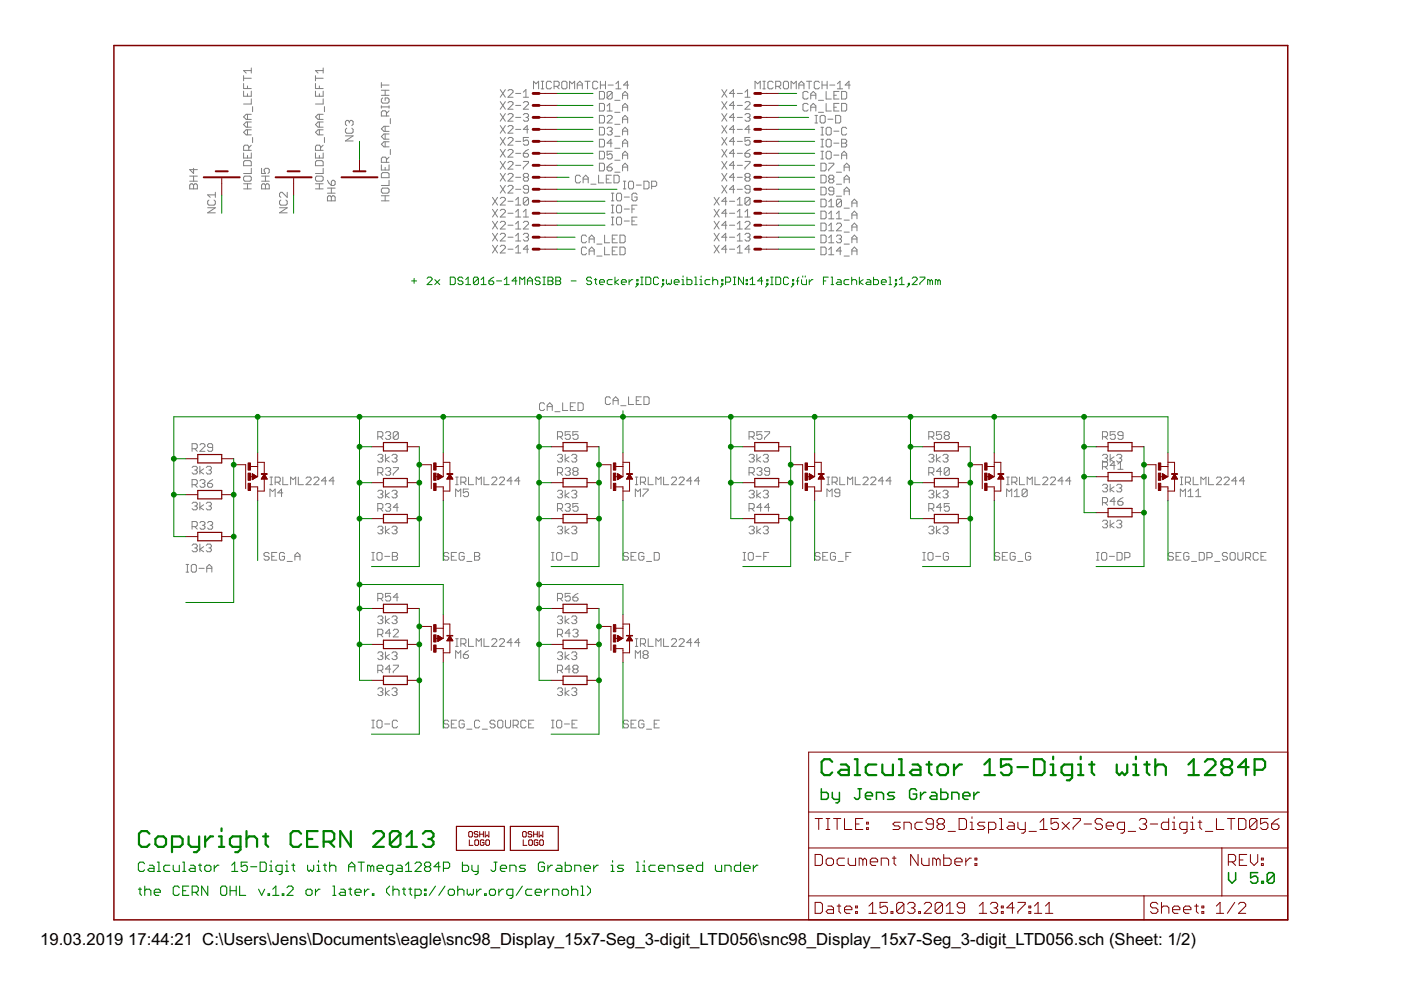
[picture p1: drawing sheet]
<svg xmlns="http://www.w3.org/2000/svg" width="297mm" height="210mm" viewBox="0 0 297 210" stroke-linecap="round" stroke-linejoin="round" font-family="sans-serif">
<defs><g id="words">
<g font-size="4">
<text x="8.5" y="200.4">19.03.2019</text>
<text x="27.2" y="200.4">17:44:21 C:\Users\Jens\Documents\eagle\snc98_Display_15x7-Seg_3-digit_LTD056\snc98_Display_15x7-Seg_3-digit_LTD056.sch (Sheet: 1/2)</text>
</g>
</g></defs>
<g fill="none" stroke="#808080" stroke-width=".21">
<path d="M51.6 16v1.1M51.6 17.7v1.1h1.7M51.6 19.3v1.1h1.7v-1.1M51.6 16.6h1.7M52.5 18.2v.6M52.5 19.9v.5M53.3 14.4v1.1M53.3 15h-1.7l.6 .5M66.9 19.3v1.1h1.6v-1.1M66.9 17.7v1.1h1.6M66.9 16.6h1.6M66.9 16v1.1"/>
<path d="M67.7 18.2v.6M67.7 19.9v.5M68.5 15h-1.6l.5 .5M68.5 14.4v1.1M80.9 17.5v1.1M80.9 19.1h1.6M80.9 18h1.6M81.7 19.1v1.1M106.1 19l1 1.6M107.1 19l-1 1.6M107.7 19.3l.3-.3h.5l.3 .3v.2l-1.1 1.1h1.1M109.3 19.8h1.1"/>
<path d="M111 19.5l.5-.5v1.6M113.1 18.8v-1.6l.5 .6 .6-.6v1.6M114.7 18.8h.6M114.7 17.2h.6M115 17.2v1.6M116.9 17.5l-.3-.3h-.5l-.3 .3v1.1l.3 .2h.5l.3-.2M117.5 18.3h.8l.3-.3v-.5l-.3-.3h-.8v1.6M118 18.3l.6 .5M119.1 17.5l.3-.3h.5l.3 .3v1.1l-.3 .2h-.5l-.3-.2zM120.8 18.8v-1.6l.5 .6 .5-.6v1.6M122.4 18h1.1M122.4 18.8v-1l.5-.6 .6 .6v1"/>
<path d="M124 17.2h1.1M124.6 17.2v1.6M126.7 17.5l-.2-.3h-.6l-.2 .3v1.1l.2 .2h.6l.2-.2M127.1 19.4h.8l.3 .2v1.1l-.3 .3h-.8zM127.3 18h1.1M127.3 17.2v1.6M128.4 17.2v1.6M128.9 18h1.1M129.8 19.6v1.1l-.3 .3h-.5l-.3-.3M129.8 19.6l-.3-.2h-.5l-.3 .2v1.1M129.8 19.6l-1.1 1.1M130.6 18.8h1.1"/>
<path d="M130.6 17.8l.5-.6v1.6M133.3 18h-1.1l.8-.8v1.6M153 19l1.1 1.6M154.1 19l-1.1 1.6M155.8 19.8h-1.1l.8-.8v1.6M156.3 19.8h1.1M157.9 19.5l.6-.5v1.6M160.1 18.8v-1.6l.5 .6 .6-.6v1.6M161.7 18.8h.6M161.7 17.2h.6M162 17.2v1.6M163.9 17.5l-.3-.3h-.5l-.3 .3v1.1l.3 .2h.5l.3-.2"/>
<path d="M164.5 18.3h.8l.2-.3v-.5l-.2-.3h-.8v1.6M165 18.3l.5 .5M166.1 17.5l.3-.3h.5l.3 .3v1.1l-.3 .2h-.5l-.3-.2zM167.7 18.8v-1.6l.6 .6 .5-.6v1.6M169.4 18h1.1M169.4 18.8v-1l.5-.6 .6 .6v1M171 17.2h1.1M171.3 19.6l-.2-.2h-.6l-.3 .2v1.1l.3 .3h.6l.2-.3M171.6 17.2v1.6M173.7 17.5l-.2-.3h-.6l-.3 .3v1.1l.3 .2h.6l.2-.2M174.3 18h1.1M174.3 17.2v1.6"/>
<path d="M175.2 19.4v1.6h1.1M175.4 17.2v1.6M175.9 18h1.1M177.5 18.8h1.1M177.5 17.8l.6-.6v1.6M177.9 19.4h-1.1v1.6h1.1M178.4 19.4h.8l.3 .2v1.1l-.3 .3h-.8zM180.3 18h-1.1l.8-.8v1.6M40.2 39.2l.3-.2h.3l.2 .2 .3-.2h.3l.2 .2v.8h-1.6zM40.2 38.4h1.6M40.2 37.3h1.6M41 35.7v1.1l-.8-.8h1.6"/>
<path d="M41 37.3v1.1M41 39.2v.8M51.6 39h1.7M51.6 32.4v1.1h1.7v-1.1M51.6 37.6l.3-.3h1.1l.3 .3v.5l-.3 .3h-1.1l-.3-.3zM51.9 34.1h1.1l.3 .2v.8h-1.7v-.8zM52.5 24.2v1.1M52.5 25.9v1.1M52.5 27.5v1.1M52.5 33v.5M52.5 39v1M52.7 31.9v-.8l-.2-.3h-.6l-.3 .3v.8h1.7"/>
<path d="M53.3 21v1.1h-1.7M53.3 35.7v1.1h-1.7M53.3 30.8l-.6 .5M53.3 27.5h-1.1l-.6 .5 .6 .6h1.1M53.3 25.9h-1.1l-.6 .5 .6 .6h1.1M53.3 24.2h-1.1l-.6 .6 .6 .5h1.1M53.6 22.6v1.1M53.6 29.1v1.1M55.5 39.2l.2-.2h.3l.3 .2 .2-.2h.3l.3 .2v.8h-1.6zM55.5 38.4h1.6M55.5 37.3h1.6M55.5 35.7v1.1h.8l-.3-.6v-.2l.3-.3h.5l.3 .3v.5l-.3 .3"/>
<path d="M56.3 37.3v1.1M56.3 39.2v.8M66.9 39h1.6M66.9 37.6l.3-.3h1l.3 .3v.5l-.3 .3h-1l-.3-.3zM66.9 34.3l.3-.2h1l.3 .2v.8h-1.6zM66.9 32.4v1.1h1.6v-1.1M67.7 24.2v1.1M67.7 25.9v1.1M67.7 27.5v1.1M67.7 33v.5M67.7 39v1M68 31.9v-.8l-.3-.3h-.5l-.3 .3v.8h1.6"/>
<path d="M68.5 35.7v1.1h-1.6M68.5 27.5h-1.1l-.5 .5 .5 .6h1.1M68.5 25.9h-1.1l-.5 .5 .5 .6h1.1M68.5 24.2h-1.1l-.5 .6 .5 .5h1.1M68.5 21v1.1h-1.6M68.5 30.8l-.5 .5M68.8 22.6v1.1M68.8 29.1v1.1M69.4 39.9h1.7M69.4 38.2l.3 .6 .6 .5M70.3 39.9v1.1M70.5 38.2h.3l.3 .3v.6l-.3 .2h-.5v-.8z"/>
<path d="M73.2 28.8h1.7l-1.7 1.1h1.7M73.5 27.2l-.3 .3v.5l.3 .3h1.1l.3-.3v-.5l-.3-.3M74.1 25.8l.2-.3h.3l.3 .3v.6l-.3 .2M74.1 25.8l-.3-.3h-.3l-.3 .3v.6l.3 .2M74.1 25.8v.3M80.9 22.4v.5M80.9 35v1h1.6v-1M80.9 36.9l.2-.3h1.1l.3 .3v.8h-1.6zM80.9 22.7h1.6M80.9 20.2h1.6M81.1 20.8l-.2 .2v.6l.2 .3h1.1l.3-.3v-.6l-.3-.2h-.5v.5M81.7 26.8v1.1"/>
<path d="M81.7 28.4v1.1M81.7 30.1v1M81.7 35.5v.5M81.9 24.6v-.8l-.2-.3h-.6l-.2 .3v.8h1.6M81.9 34.4v-.8l-.2-.3h-.6l-.2 .3v.8h1.6M82.5 22.4v.5M82.5 38.2v1.1h-1.6M82.5 33.3l-.6 .6M82.5 30.1h-1.1l-.5 .5 .5 .5h1.1M82.5 28.4h-1.1l-.5 .6 .5 .5h1.1M82.5 26.8h-1.1l-.5 .5 .5 .6h1.1M82.5 23.5l-.6 .5"/>
<path d="M82.8 25.1v1.1M82.8 31.7v1.1M106.1 21.5l1 1.7M106.1 24.1l1 1.6M106.1 26.6l1 1.6M106.1 29.1l1 1.7M106.1 31.7l1 1.6M106.1 34.2l1 1.7M106.1 36.8l1 1.6M106.1 39.3l1 1.6M107.1 21.5l-1 1.7M107.1 24.1l-1 1.6"/>
<path d="M107.1 26.6l-1 1.6M107.1 29.1l-1 1.7M107.1 31.7l-1 1.6M107.1 34.2l-1 1.7M107.1 36.8l-1 1.6M107.1 39.3l-1 1.6M107.7 37l.3-.2h.5l.3 .2v.3l-1.1 1.1h1.1M107.7 29.4l.3-.3h.5l.3 .3v.3l-1.1 1.1h1.1M107.7 39.6l.3-.3h.5l.3 .3v.3l-1.1 1h1.1M107.7 32l.3-.3h.5l.3 .3v.2l-1.1 1.1h1.1M107.7 21.8l.3-.3h.5l.3 .3v.3l-1.1 1.1h1.1M107.7 24.3l.3-.2h.5l.3 .2v.3l-1.1 1.1h1.1"/>
<path d="M107.7 26.9l.3-.3h.5l.3 .3v.3l-1.1 1h1.1M107.7 34.5l.3-.3h.5l.3 .3v.3l-1.1 1.1h1.1M109.3 22.4h1.1M109.3 24.9h1.1M109.3 27.4h1.1M109.3 30h1.1M109.3 32.5h1.1M109.3 35.1h1.1M109.3 37.6h1.1M111 32.5h.8l.3 .3v.2l-.3 .3h-.6l-.2-.3zM111 24.3l.2-.2h.6l.3 .2v.3l-.3 .3M111 20.6h1.1"/>
<path d="M111 21.8l.2-.3h.6l.3 .3v.3l-1.1 1.1h1.1M111 34.2h1.1v.3l-1.1 1.1v.3M111.2 37.6l-.2-.3v-.3l.2-.2h.6l.3 .2v.3l-.3 .3M111.2 37.6l-.2 .3v.2l.2 .3h.6l.3-.3v-.2l-.3-.3M111.2 37.6h.6M111.5 24.9h.3M111.8 24.9l.3 .3v.2l-.3 .3h-.6l-.2-.3M112.1 29.1h-1.1v.9l.8-.3 .3 .3v.5l-.3 .3h-.6l-.2-.3M112.1 27.4h-1.1l.8-.8v1.6M112.1 31.7l-.6 .3-.5 .5M123.1 37.4l-.3-.3h-.5l-.3 .3v1.1l.3 .3h.5l.3-.3M123.6 38.8v-1.1l.6-.6 .5 .6v1.1"/>
<path d="M123.6 38h1.1M125.3 39.1h1.1M126.9 37.1v1.7h1.1M127.1 32.1h.8l.3 .2v1.1l-.3 .3h-.8zM127.1 27h.8l.3 .3v1.1l-.3 .2h-.8zM127.1 29.5h.8l.3 .3v1.1l-.3 .3h-.8zM127.1 24.5h.8l.3 .2v1.1l-.3 .3h-.8zM127.1 21.9h.8l.3 .3v1.1l-.3 .2h-.8zM127.1 34.6h.8l.3 .3v1.1l-.3 .2h-.8zM128.5 38h.6M128.7 27.3l.3-.3h.5l.3 .3v.2l-.3 .3M128.7 24.7l.3-.2h.5l.3 .2v.3l-1.1 1.1h1.1"/>
<path d="M128.7 35.4h.8l.3 .3v.3l-.3 .2h-.5l-.3-.2zM128.7 23.5h1.1M128.7 22.5l.6-.6v1.6M129.3 27.8h.2M129.5 27.8l.3 .3v.3l-.3 .2h-.5l-.3-.2M129.6 37.1h-1.1v1.7h1.1M129.8 32.1h-1.1v.8l.6-.3h.2l.3 .3v.5l-.3 .3h-.5l-.3-.3M129.8 30.4h-1.1l.8-.9v1.7M129.8 34.6l-1.1 .8M130.2 37.1h.8l.3 .3v1.1l-.3 .3h-.8zM130.3 23.8h1.1M130.3 21.3h1.1"/>
<path d="M130.3 26.4h1.1M130.3 31.4h1.1M130.3 34h1.1M130.3 36.5h1.1M130.3 28.9h1.1M132 20.2h1.1M132 32.9h1.1M132 30.4h1.1M132 25.3h1.1M132 27.8h1.1M132 22.7h1.1M132 21v-1.1l.5-.5 .6 .5v1.1"/>
<path d="M132 23.5v-1l.5-.6 .6 .6v1M132 26.1v-1.1l.5-.5 .6 .5v1.1M132 28.6v-1.1l.5-.5 .6 .5v1.1M132 31.2v-1.1l.5-.6 .6 .6v1.1M132 33.7v-1.1l.5-.5 .6 .5v1.1M132 36.2v-1l.5-.6 .6 .6v1M132 35.4h1.1M132.2 38.4h.5M132.4 38.4v1.6M133.2 38.7l.3-.3h.6l.2 .3v1.1l-.2 .2h-.6l-.3-.2zM134.9 39.2h1.1M136.5 38.4h.8l.3 .3v1.1l-.3 .2h-.8z"/>
<path d="M138.2 39.5h.8l.2-.3v-.5l-.2-.3h-.8v1.6M153 21.5l1.1 1.7M153 24.1l1.1 1.6M153 26.6l1.1 1.6M153 29.1l1.1 1.7M153 31.7l1.1 1.6M153 34.2l1.1 1.7M153 36.8l1.1 1.6M153 39.3l1.1 1.6M154.1 21.5l-1.1 1.7M154.1 24.1l-1.1 1.6M154.1 26.6l-1.1 1.6"/>
<path d="M154.1 29.1l-1.1 1.7M154.1 31.7l-1.1 1.6M154.1 34.2l-1.1 1.7M154.1 36.8l-1.1 1.6M154.1 39.3l-1.1 1.6M155.8 32.5h-1.1l.8-.8v1.6M155.8 22.4h-1.1l.8-.9v1.7M155.8 24.9h-1.1l.8-.8v1.6M155.8 27.4h-1.1l.8-.8v1.6M155.8 30h-1.1l.8-.9v1.7M155.8 35.1h-1.1l.8-.9v1.7M155.8 37.6h-1.1l.8-.8v1.6"/>
<path d="M156.3 22.4h1.1M156.3 24.9h1.1M156.3 27.4h1.1M156.3 30h1.1M156.3 32.5h1.1M156.3 35.1h1.1M156.3 37.6h1.1M157.9 32.5h.9l.2 .3v.2l-.2 .3h-.6l-.3-.3zM157.9 21.8l.3-.3h.6l.2 .3v.3l-1.1 1.1h1.1M157.9 20.6h1.1M157.9 24.3l.3-.2h.6l.2 .2v.3l-.2 .3M157.9 34.2h1.1v.3l-1.1 1.1v.3"/>
<path d="M158.2 37.6l-.3-.3v-.3l.3-.2h.6l.2 .2v.3l-.2 .3M158.2 37.6l-.3 .3v.2l.3 .3h.6l.2-.3v-.2l-.2-.3M158.2 37.6h.6M158.5 24.9h.3M158.8 24.9l.2 .3v.2l-.2 .3h-.6l-.3-.3M159 29.1h-1.1v.9l.6-.3h.3l.2 .3v.5l-.2 .3h-.6l-.3-.3M159 27.4h-1.1l.9-.8v1.6M159 31.7l-1.1 .8M171.3 22.2l-.2-.3h-.6l-.3 .3v1.1l.3 .2h.6l.2-.2M171.9 20.2h1.1M171.9 21v-1.1l.5-.5 .6 .5v1.1M171.9 23.5v-1l.5-.6 .6 .6v1"/>
<path d="M171.9 22.7h1.1M172.8 26.1h.5M172.8 24.5h.5M173.1 24.5v1.6M173.5 23.8h1.1M173.5 21.3h1.1M173.9 24.7l.3-.2h.5l.3 .2v1.1l-.3 .3h-.5l-.3-.3zM174.1 28.6h.5M174.1 27h.5M174.1 29.5h.5M174.1 34.6h.8l.3 .3v1.1l-.3 .2h-.8zM174.1 33.7h.5"/>
<path d="M174.1 32.1h.5M174.1 37.1h.8l.3 .3v1.1l-.3 .3h-.8zM174.1 39.7h.8l.3 .3v1l-.3 .3h-.8zM174.1 31.2h.5M174.3 27v1.6M174.3 29.5v1.7M174.3 32.1v1.6M175.2 27.3l.2-.3h.6l.2 .3v1.1l-.2 .2h-.6l-.2-.2zM175.2 32.3l.2-.2h.6l.2 .2v1.1l-.2 .3h-.6l-.2-.3zM175.2 21.9v1.6h1.1M175.4 29.5h.6l.2 .3v1.1l-.2 .3h-.6l-.2-.3v-1.1zM175.5 25.3h1.1"/>
<path d="M175.7 34.6h1.1v.3l-1.1 1.1v.2M176 38l-.3 .2v.3l.3 .3h.5l.3-.3v-.3l-.3-.2M176 38l-.3-.3v-.3l.3-.3h.5l.3 .3v.3l-.3 .3M176 38h.5M176.8 32.9h1.1M176.8 30.4h1.1M176.8 27.8h1.1M176.8 20.2h.5M176.8 22.7h.5M177.2 24.5h.8l.2 .2v1.1l-.2 .3h-.8zM177.3 39.1h1.1M177.3 36.5h1.1"/>
<path d="M177.9 21.9h-1.1v1.6h1.1M178.4 29.5h.8l.3 .3v.3l-.3 .3 .3 .2v.3l-.3 .3h-.8zM178.4 32.9h1.1M178.4 21.9h.8l.3 .3v1.1l-.3 .2h-.8zM178.4 33.7v-1.1l.6-.5 .5 .5v1.1M178.4 30.4h.8M179 38.8v-1.1l.5-.6 .6 .6v1.1M179 38h1.1M179 35.4h1.1M179 36.2v-1l.5-.6 .6 .6v1M179.5 27.3l-.3-.3h-.5l-.3 .3v1.1l.3 .2h.5l.3-.2M44 44h1.7l-1.7 1.1h1.7"/>
<path d="M44.3 42.4l-.3 .3v.5l.3 .3h1.1l.3-.3v-.5l-.3-.3M45.7 40.8v1M45.7 41.3h-1.7l.6 .5M51.6 40h1.7M59.3 44h1.6l-1.6 1.1h1.6M59.5 42.4l-.2 .3v.5l.2 .3h1.1l.3-.3v-.5l-.3-.3M60.9 40.8v1l-1.1-1h-.3l-.2 .2v.6l.2 .2M66.9 40h1.6M69.4 41.8l.3-.3h.3l.3 .3 .2-.3h.3l.3 .3v.8h-1.7zM69.4 41h1.7M70.3 41.8v.8M80.9 42.6h1.6"/>
<path d="M80.9 41.5h1.6M80.9 40.1l.2-.2h1.1l.3 .2v.6l-.3 .3h-1.1l-.2-.3zM81.7 41.5v1.1M104.4 41.8l1.1 1.7M104.4 44.4l1.1 1.6M104.4 46.9l1.1 1.7M104.4 49.5l1.1 1.6M104.4 52l1.1 1.6M105.5 41.8l-1.1 1.7M105.5 44.4l-1.1 1.6M105.5 46.9l-1.1 1.7M105.5 49.5l-1.1 1.6"/>
<path d="M105.5 52l-1.1 1.6M106.1 42.1l.2-.3h.6l.2 .3v.3l-1 1.1h1M106.1 44.7l.2-.3h.6l.2 .3v.2l-1 1.1h1M106.1 47.2l.2-.3h.6l.2 .3v.3l-1 1.1h1M106.1 49.7l.2-.2h.6l.2 .2v.3l-1 1.1h1M106.1 52.3l.2-.3h.6l.2 .3v.3l-1 1h1M107.7 42.7h1.1M107.7 45.2h1.1M107.7 47.8h1.1M107.7 50.3h1.1M107.7 52.8h1.1M109.3 50l.6-.5v1.6"/>
<path d="M109.3 40.1h1.1M109.3 43.5h1.1M109.3 42.4l.6-.6v1.7M109.3 44.9l.6-.5v1.6M109.3 47.5l.6-.6v1.7M109.3 52.6l.6-.6v1.6M109.3 46h1.1M109.3 48.6h1.1M109.3 51.1h1.1M109.3 53.6h1.1M111 49.7l.2-.2h.6l.3 .2v.3l-.3 .3M111 44.9l.5-.5v1.6"/>
<path d="M111 47.2l.2-.3h.6l.3 .3v.3l-1.1 1.1h1.1M111 46h1.1M111.5 50.3h.3M111.8 50.3l.3 .2v.3l-.3 .3h-.6l-.2-.3M112.1 40.1h-.9l-.2-.2v-.3l.2-.3h.6l.3 .3v1.1l-.3 .2h-.6l-.2-.2M112.1 42.1v1.1l-.3 .3h-.6l-.2-.3M112.1 52.8h-1.1l.8-.8v1.6M112.1 42.1l-.3-.3h-.6l-.2 .3v1.1M112.1 42.1l-1.1 1.1M124.4 50.1l-.3-.3h-.6l-.2 .3v1.1l.2 .3h.6l.3-.3M124.4 52.7l-.3-.3h-.6l-.2 .3v1l.2 .3h.6l.3-.3M124.9 51.5v-1.1l.6-.6 .5 .6v1.1"/>
<path d="M124.9 54v-1.1l.6-.5 .5 .5v1.1M124.9 50.7h1.1M124.9 53.2h1.1M126.5 51.8h1.1M126.5 54.3h1.1M128.2 49.8v1.7h1.1M128.2 52.4v1.6h1.1M129.6 42.6h.6M129.6 41h.6M129.6 47.7h.6M129.6 46h.6M129.6 45.1h.6"/>
<path d="M129.6 43.5h.6M129.8 50.7h.6M129.8 53.2h.6M129.9 41v1.6M129.9 43.5v1.6M129.9 46v1.7M130.7 41.2l.3-.2h.5l.3 .2v1.1l-.3 .3h-.5l-.3-.3zM130.7 46.3l.3-.3h.5l.3 .3v1.1l-.3 .3h-.5l-.3-.3zM130.9 49.8h-1.1v1.7h1.1M130.9 52.4h-1.1v1.6h1.1M131 43.5h.5l.3 .3v1.1l-.3 .2h-.5l-.3-.2v-1.1zM131.4 49.8h.9l.2 .3v1.1l-.2 .3h-.9z"/>
<path d="M131.4 52.4h.9l.2 .3v1l-.2 .3h-.9zM132.2 40h.5M132.4 46.9h1M132.4 44.3h1M132.4 41.8h1M134 46.9h.5M134 44.3h.5M135.1 41.2l-.3-.2h-.5l-.3 .2v1.1l.3 .3h.5l.3-.3v-.5h-.6M135.1 46h-1.1v1.7h1.1M135.1 43.5h-1.1v1.6M151.4 41.8l1.1 1.7M151.4 44.4l1.1 1.6"/>
<path d="M151.4 46.9l1.1 1.7M151.4 49.5l1.1 1.6M151.4 52l1.1 1.6M152.5 41.8l-1.1 1.7M152.5 44.4l-1.1 1.6M152.5 46.9l-1.1 1.7M152.5 49.5l-1.1 1.6M152.5 52l-1.1 1.6M154.1 42.7h-1.1l.9-.9v1.7M154.1 45.2h-1.1l.9-.8v1.6M154.1 47.8h-1.1l.9-.9v1.7M154.1 50.3h-1.1l.9-.8v1.6"/>
<path d="M154.1 52.8h-1.1l.9-.8v1.6M154.7 42.7h1.1M154.7 45.2h1.1M154.7 47.8h1.1M154.7 50.3h1.1M154.7 52.8h1.1M155.8 40.1h-1.1l.8-.8v1.6M156.3 40.1h1.1M156.3 43.5h1.1M156.3 46h1.1M156.3 48.6h1.1M156.3 51.1h1.1"/>
<path d="M156.3 53.6h1.1M156.3 42.4l.5-.6v1.7M156.3 44.9l.5-.5v1.6M156.3 47.5l.5-.6v1.7M156.3 50l.5-.5v1.6M156.3 52.6l.5-.6v1.6M157.9 46h1.1M157.9 47.2l.3-.3h.6l.2 .3v.3l-1.1 1.1h1.1M157.9 49.7l.3-.2h.6l.2 .2v.3l-.2 .3M157.9 44.9l.6-.5v1.6M158.5 50.3h.3M158.8 50.3l.2 .2v.3l-.2 .3h-.6l-.3-.3"/>
<path d="M159 40.1h-.8l-.3-.2v-.3l.3-.3h.6l.2 .3v1.1l-.2 .2h-.6l-.3-.2M159 42.1v1.1l-.2 .3h-.6l-.3-.3M159 42.1l-.2-.3h-.6l-.3 .3v1.1M159 52.8h-1.1l.9-.8v1.6M159 42.1l-1.1 1.1M174.1 42.2h.8l.3 .3v1.1l-.3 .3h-.8zM174.1 44.8h.8l.3 .2v1.1l-.3 .3h-.8zM174.1 47.3h.8l.3 .3v1.1l-.3 .2h-.8zM174.1 49.8h.8l.3 .3v1.1l-.3 .3h-.8zM174.1 52.4h.8l.3 .3v1l-.3 .3h-.8zM175.7 42.8l.5-.6v1.7M175.7 45.3l.5-.5v1.6"/>
<path d="M175.7 47.9l.5-.6v1.6M175.7 50.4l.5-.6v1.7M175.7 52.9l.5-.5v1.6M175.7 51.5h1.1M175.7 54h1.1M175.7 43.9h1.1M175.7 46.4h1.1M175.7 48.9h1.1M176.8 40.5h-.8l-.3-.3v-.2l.3-.3h.5l.3 .3v1l-.3 .3h-.5l-.3-.3M177.3 47.6l.3-.3h.5l.3 .3v.3l-1.1 1h1.1M177.3 50.1l.3-.3h.5l.3 .3v.3l-.3 .3M177.3 41.6h1.1"/>
<path d="M177.3 46.4h1.1M177.3 45.3l.6-.5v1.6M177.9 50.7h.2M178.1 50.7l.3 .2v.3l-.3 .3h-.5l-.3-.3M178.4 42.5l-.3-.3h-.5l-.3 .3v1.1M178.4 42.5l-1.1 1.1M178.4 42.5v1.1l-.3 .3h-.5l-.3-.3M178.4 53.2h-1.1l.8-.8v1.6M179 41.3v-1.1l.5-.5 .6 .5v1.1M179 51.8h1.1M179 54.3h1.1M179 40.5h1.1"/>
<path d="M179 44.1h1.1M179 46.7h1.1M179 49.2h1.1M180.6 50.7h1.1M180.6 53.2h1.1M180.6 43.9v-1.1l.5-.6 .6 .6v1.1M180.6 46.4v-1.1l.5-.5 .6 .5v1.1M180.6 48.9v-1l.5-.6 .6 .6v1M180.6 51.5v-1.1l.5-.6 .6 .6v1.1M180.6 54v-1.1l.5-.5 .6 .5v1.1M180.6 43.1h1.1M180.6 45.6h1.1"/>
<path d="M180.6 48.1h1.1M40.7 95.1h.9l.2-.2v-.6l-.2-.2h-.9v1.6M40.7 99.1l.3-.2h.6l.2 .2v.3l-.2 .3M41.3 99.7h.3M41.3 95.1l.5 .6M41.6 99.7l.2 .2v.3l-.2 .3h-.6l-.3-.3M42.4 98.9v1.6M42.4 94.3l.3-.2h.5l.3 .2v.3l-1.1 1.1h1.1M43.2 99.4l-.8 .5 .8 .6M43.7 99.1l.3-.2h.6l.2 .2v.3l-.2 .3M44.3 99.7h.3M44.6 99.7l.2 .2v.3l-.2 .3h-.6l-.3-.3"/>
<path d="M45.1 94.9h-.8l-.3-.3v-.3l.3-.2h.5l.3 .2v1.1l-.3 .3h-.5l-.3-.3M80.1 92.6h.8l.3-.3v-.5l-.3-.3h-.8v1.7M80.1 96.6l.3-.3h.5l.3 .3v.3l-.3 .2M80.6 97.1h.3M80.6 92.6l.6 .6M80.9 97.1l.3 .3v.3l-.3 .3h-.5l-.3-.3M81.7 96.3v1.7M81.7 99.4l.3-.3h.5l.3 .3v.3l-.3 .2M81.7 91.8l.3-.3h.5l.3 .3v.3l-.3 .2M82.3 99.9h.2M82.3 92.3h.2M82.5 96.9l-.8 .5 .8 .6"/>
<path d="M82.5 92.3l.3 .3v.3l-.3 .3h-.5l-.3-.3M82.5 99.9l.3 .3v.3l-.3 .3h-.5l-.3-.3M83.1 96.6l.3-.3h.5l.3 .3v.3l-.3 .2M83.4 99.1h1.1v.3l-1.1 1.1v.3M83.7 97.1h.2M83.9 97.1l.3 .3v.3l-.3 .3h-.5l-.3-.3M84.5 91.8v1.1l-.3 .3h-.5l-.3-.3M84.5 91.8l-.3-.3h-.5l-.3 .3v1.1M84.5 91.8l-1.1 1.1M115.5 85.7l-.3-.3h-.5l-.3 .3v1.1l.3 .2h.5l.3-.2M116 87v-1.1l.6-.5 .5 .5v1.1M116 86.2h1.1"/>
<path d="M117.6 87.3h1.1M118.2 92.6h.8l.3-.3v-.5l-.3-.3h-.8v1.7M118.2 96.6l.3-.3h.5l.3 .3v.3l-.3 .2M118.7 97.1h.3M118.7 92.6l.6 .6M119 97.1l.3 .3v.3l-.3 .3h-.5l-.3-.3M119.3 85.4v1.6h1.1M119.8 96.3v1.7M119.8 99.4l.3-.3h.5l.3 .3v.3l-.3 .2M120.4 99.9h.2M120.6 96.9l-.8 .5 .8 .6M120.6 99.9l.3 .3v.3l-.3 .3h-.5l-.3-.3"/>
<path d="M120.9 91.5h-1.1v.8l.6-.2h.2l.3 .2v.6l-.3 .3h-.5l-.3-.3M120.9 86.2h.6M121.2 96.6l.3-.3h.5l.3 .3v.3l-.3 .2M121.7 97.1h.3M121.7 99.9l-.2-.2v-.3l.2-.3h.6l.3 .3v.3l-.3 .2M121.7 99.9h.6M121.7 99.9l-.2 .3v.3l.2 .3h.6l.3-.3v-.3l-.3-.3M122 97.1l.3 .3v.3l-.3 .3h-.5l-.3-.3M122 85.4h-1.1v1.6h1.1M122.6 85.4h.8l.3 .3v1.1l-.3 .2h-.8zM122.6 91.5h-1.1v.8l.5-.2h.3l.3 .2v.6l-.3 .3h-.6l-.2-.3M129.4 84.4l-.2-.3h-.6l-.2 .3v1.1l.2 .3h.6l.2-.3"/>
<path d="M130 85.8v-1.1l.5-.6 .6 .6v1.1M130 84.9h1.1M131.6 86h1.1M133.3 84.1v1.7h1M134.9 84.9h.5M136 84.1h-1.1v1.7h1.1M136.5 84.1h.9l.2 .3v1.1l-.2 .3h-.9zM158.8 92.6h.8l.3-.3v-.5l-.3-.3h-.8v1.7M158.8 96.6l.3-.3h.5l.3 .3v.3l-.3 .2M159.4 97.1h.2M159.4 92.6l.5 .6M159.6 97.1l.3 .3v.3l-.3 .3h-.5l-.3-.3"/>
<path d="M160.5 96.3v1.7M160.5 99.4l.2-.3h.6l.2 .3v.3l-.2 .2M161 99.9h.3M161.3 96.9l-.8 .5 .8 .6M161.3 99.9l.2 .3v.3l-.2 .3h-.6l-.2-.3M161.5 91.5h-1v.8l.5-.2h.3l.2 .2v.6l-.2 .3h-.6l-.2-.3M161.8 96.6l.3-.3h.5l.3 .3v.3l-.3 .2M162.1 91.5h1.1v.3l-1.1 1.1v.3M162.4 97.1h.2M162.6 97.1l.3 .3v.3l-.3 .3h-.5l-.3-.3M163.2 99.9h-.8l-.3-.2v-.3l.3-.3h.5l.3 .3v1.1l-.3 .3h-.5l-.3-.3M196.9 92.6h.8l.3-.3v-.5l-.3-.3h-.8v1.7"/>
<path d="M196.9 96.6l.3-.3h.5l.3 .3v.3l-.3 .2M197.5 97.1h.2M197.5 92.6l.5 .6M197.7 97.1l.3 .3v.3l-.3 .3h-.5l-.3-.3M198.5 96.3v1.7M199.4 96.9l-.9 .5 .9 .6M199.6 91.5h-1.1v.8l.6-.2h.3l.2 .2v.6l-.2 .3h-.6l-.3-.3M199.6 99.9h-1.1l.9-.8v1.7M199.9 96.6l.3-.3h.5l.3 .3v.3l-.3 .2M200.4 97.1h.3M200.5 92.3l-.3-.2v-.3l.3-.3h.5l.3 .3v.3l-.3 .2M200.5 92.3l-.3 .3v.3l.3 .3h.5l.3-.3v-.3l-.3-.3"/>
<path d="M200.5 92.3h.5M200.7 97.1l.3 .3v.3l-.3 .3h-.5l-.3-.3M201.3 99.4l-.3-.3h-.5l-.3 .3v1.1M201.3 99.4v1.1l-.3 .3h-.5l-.3-.3M201.3 99.4l-1.1 1.1M233.7 92.6h.8l.3-.3v-.5l-.3-.3h-.8v1.7M233.7 96.6l.3-.3h.5l.3 .3v.3l-.3 .2M233.7 99h.8l.3-.3v-.6l-.3-.2h-.8v1.6M234.3 97.1h.2M234.3 99l.5 .5M234.3 92.6l.5 .6M234.5 97.1l.3 .3v.3l-.3 .3h-.5l-.3-.3"/>
<path d="M235.4 96.3v1.7M236.2 96.9l-.8 .5 .8 .6M236.5 91.5h-1.1v.8l.5-.2h.3l.3 .2v.6l-.3 .3h-.6l-.2-.3M236.5 98.7h-1.1l.8-.8v1.6M236.7 96.6l.3-.3h.6l.2 .3v.3l-.2 .2M237 98.4l.6-.5v1.6M237 99.5h1.1M237.3 97.1h.3M237.6 97.1l.2 .3v.3l-.2 .3h-.6l-.3-.3M238.1 92.3h-.8l-.3-.2v-.3l.3-.3h.5l.3 .3v1.1l-.3 .3h-.5l-.3-.3M39.5 119.7h.5M39.7 119.7v1.6"/>
<path d="M40.6 120l.2-.3h.6l.2 .3v1l-.2 .3h-.6l-.2-.3zM40.7 102.8h.9l.2-.3v-.5l-.2-.3h-.9v1.6M40.7 106.7l.3-.2h.6l.2 .2v.3l-.2 .3M40.7 111.7h.9l.2-.3v-.6l-.2-.2h-.9v1.6M40.7 115.6l.3-.2h.6l.2 .2v.3l-.2 .3M41.3 107.3h.3M41.3 116.2h.3M41.3 102.8l.5 .5M41.3 111.7l.5 .5M41.6 107.3l.2 .3v.2l-.2 .3h-.6l-.3-.3M41.6 116.2l.2 .3v.2l-.2 .3h-.6l-.3-.3M42.4 106.5v1.6"/>
<path d="M42.4 115.4v1.6M42.4 102l.3-.3h.5l.3 .3v.2l-.3 .3M42.4 110.8l.3-.2h.5l.3 .2v.3l-.3 .3M42.9 102.5h.3M42.9 111.4h.3M43.2 107l-.8 .6 .8 .5M43.2 115.9l-.8 .6 .8 .5M43.2 102.5l.3 .3v.2l-.3 .3h-.5l-.3-.3M43.2 111.4l.3 .3v.2l-.3 .3h-.5l-.3-.3M43.7 106.7l.3-.2h.6l.2 .2v.3l-.2 .3M43.7 115.6l.3-.2h.6l.2 .2v.3l-.2 .3M44 102.5h.8l.3 .3v.2l-.3 .3h-.5l-.3-.3z"/>
<path d="M44 110.8l.3-.2h.5l.3 .2v.3l-.3 .3M44.3 107.3h.3M44.3 116.2h.3M44.6 107.3l.2 .3v.2l-.2 .3h-.6l-.3-.3M44.6 116.2l.2 .3v.2l-.2 .3h-.6l-.3-.3M44.6 111.4h.2M44.8 111.4l.3 .3v.2l-.3 .3h-.5l-.3-.3M45.1 101.7l-1.1 .8M57.1 117.4l-.3-.3h-.6l-.2 .3v.3l.2 .3h.6l.3 .2v.3l-.3 .3h-.6l-.2-.3M57.2 102.8h.6M57.2 101.2h.6M57.2 105.3v-1.6l.6 .5 .5-.5v1.6"/>
<path d="M57.5 101.2v1.6M57.6 118h.5M58.3 102.2h.8l.3-.2v-.6l-.3-.2h-.8v1.6M58.7 117.1h-1.1v1.7h1.1M58.9 102.2l.5 .6M60 101.2v1.6h1M60 104.5h-1.1l.8-.8v1.6M60.3 117.4l-.3-.3h-.5l-.3 .3v1.1l.3 .3h.5l.3-.3v-.5h-.5M60.9 119h1.1M61.6 102.8v-1.6l.5 .5 .6-.5v1.6M62.5 118h1.1M62.5 118.8v-1.1l.6-.6 .5 .6v1.1"/>
<path d="M63.2 101.2v1.6h1.1M64.9 101.4l.3-.2h.5l.3 .2v.3l-1.1 1.1h1.1M66.5 101.4l.3-.2h.5l.3 .2v.3l-1.1 1.1h1.1M69.2 102h-1l.8-.8v1.6M70.9 102h-1.1l.8-.8v1.6M78.8 118.8h.6M78.8 117.1h.6M79.1 117.1v1.7M80.1 104.2l.3-.3h.5l.3 .3v.3l-.3 .3M80.1 100.2h.8l.3-.3v-.5l-.3-.3h-.8v1.7M80.1 107.8h.8l.3-.2v-.6l-.3-.2h-.8v1.6M80.1 111.8l.3-.2h.5l.3 .2v.3l-.3 .3"/>
<path d="M80.2 117.1h.5l.3 .3v1.1l-.3 .3h-.5l-.3-.3v-1.1zM80.6 104.8h.3M80.6 112.4h.3M80.6 100.2l.6 .6M80.6 107.8l.6 .6M80.9 112.4l.3 .2v.3l-.3 .3h-.5l-.3-.3M80.9 104.8l.3 .2v.3l-.3 .3h-.5l-.3-.3M81.6 118h1M81.7 103.9v1.7M81.7 111.6v1.6M81.7 107l.3-.2h.5l.3 .2v.3l-.3 .3M82.3 107.6h.2"/>
<path d="M82.5 104.5l-.8 .5 .8 .6M82.5 112.1l-.8 .5 .8 .6M82.5 107.6l.3 .2v.3l-.3 .3h-.5l-.3-.3M83.1 104.2l.3-.3h.5l.3 .3v.3l-.3 .3M83.1 111.8l.3-.2h.5l.3 .2v.3l-.3 .3M83.2 117.1h.8l.3 .3v.3l-.3 .3 .3 .2v.3l-.3 .3h-.8zM83.2 118h.8M83.7 104.8h.2M83.7 112.4h.2M83.9 104.8l.3 .2v.3l-.3 .3h-.5l-.3-.3M83.9 112.4l.3 .2v.3l-.3 .3h-.5l-.3-.3M84.5 107.6h-1.1l.8-.8v1.6"/>
<path d="M95.1 117.4l-.2-.3h-.6l-.2 .3v.3l.2 .3h.6l.2 .2v.3l-.2 .3h-.6l-.2-.3M95.7 118h.5M96.6 102.8h.6M96.6 101.2h.6M96.6 105.3v-1.6l.6 .5 .5-.5v1.6M96.8 117.1h-1.1v1.7h1.1M96.9 101.2v1.6M97.7 102.2h.8l.3-.2v-.6l-.3-.2h-.8v1.6M98.2 102.2l.6 .6M98.4 117.4l-.3-.3h-.5l-.3 .3v1.1l.3 .3h.5l.3-.3v-.5h-.5M99 119h1.1M99.3 101.2v1.6h1.1"/>
<path d="M99.3 103.7h-1.1v.8l.6-.3h.3l.2 .3v.6l-.2 .2h-.6l-.3-.2M100.6 117.1h.8l.3 .3v.3l-.3 .3 .3 .2v.3l-.3 .3h-.8zM100.6 118h.8M101 102.8v-1.6l.5 .5 .5-.5v1.6M102.6 101.2v1.6h1.1M104.2 101.4l.3-.2h.6l.2 .2v.3l-1.1 1.1h1.1M105.9 101.4l.3-.2h.5l.3 .2v.3l-1.1 1.1h1.1M108.6 102h-1.1l.8-.8v1.6M110.2 102h-1l.8-.8v1.6M116.9 118.8h.6M116.9 117.1h.6M117.2 117.1v1.7"/>
<path d="M118 117.4l.3-.3h.5l.3 .3v1.1l-.3 .3h-.5l-.3-.3zM118.2 104.2l.3-.3h.5l.3 .3v.3l-.3 .3M118.2 100.2h.8l.3-.3v-.5l-.3-.3h-.8v1.7M118.2 107.8h.8l.3-.2v-.6l-.3-.2h-.8v1.6M118.2 111.8l.3-.2h.5l.3 .2v.3l-.3 .3M118.7 104.8h.3M118.7 112.4h.3M118.7 100.2l.6 .6M118.7 107.8l.6 .6M119 104.8l.3 .2v.3l-.3 .3h-.5l-.3-.3M119 112.4l.3 .2v.3l-.3 .3h-.5l-.3-.3M119.7 118h1"/>
<path d="M119.8 103.9v1.7M119.8 111.6v1.6M119.8 107l.3-.2h.5l.3 .2v.3l-.3 .3M120.4 107.6h.2M120.6 104.5l-.8 .5 .8 .6M120.6 112.1l-.8 .5 .8 .6M120.6 107.6l.3 .2v.3l-.3 .3h-.5l-.3-.3M121.2 104.2l.3-.3h.5l.3 .3v.3l-.3 .3M121.2 111.8l.3-.2h.5l.3 .2v.3l-.3 .3M121.3 117.1h.8l.3 .3v1.1l-.3 .3h-.8zM121.7 104.8h.3M121.7 112.4h.3"/>
<path d="M122 104.8l.3 .2v.3l-.3 .3h-.5l-.3-.3M122 112.4l.3 .2v.3l-.3 .3h-.5l-.3-.3M122.6 106.8h-1.1v.8l.5-.3h.3l.3 .3v.5l-.3 .3h-.6l-.2-.3M133.2 117.4l-.2-.3h-.6l-.2 .3v.3l.2 .3h.6l.2 .2v.3l-.2 .3h-.6l-.2-.3M133.8 118h.5M134.7 102.8h.5M134.7 101.2h.5M134.7 105.3v-1.6l.5 .5 .6-.5v1.6M134.9 117.1h-1.1v1.7h1.1M135 101.2v1.6M135.8 102.2h.8l.3-.2v-.6l-.3-.2h-.8v1.6M136.3 102.2l.6 .6"/>
<path d="M136.3 103.7h1.1v.2l-1.1 1.2v.2M136.5 117.4l-.3-.3h-.5l-.3 .3v1.1l.3 .3h.5l.3-.3v-.5h-.5M137.1 119h1.1M137.4 101.2v1.6h1.1M138.7 117.1h.8l.3 .3v1.1l-.3 .3h-.8zM139.1 102.8v-1.6l.5 .5 .5-.5v1.6M140.7 101.2v1.6h1.1M142.3 101.4l.3-.2h.6l.2 .2v.3l-1.1 1.1h1.1M144 101.4l.3-.2h.5l.3 .2v.3l-1.1 1.1h1.1M146.7 102h-1.1l.8-.8v1.6M148.3 102h-1l.8-.8v1.6M157.5 118.8h.6"/>
<path d="M157.5 117.1h.6M157.8 117.1v1.7M158.6 117.4l.3-.3h.5l.3 .3v1.1l-.3 .3h-.5l-.3-.3zM158.8 104.2l.3-.3h.5l.3 .3v.3l-.3 .3M158.8 100.2h.8l.3-.3v-.5l-.3-.3h-.8v1.7M158.8 107.8h.8l.3-.2v-.6l-.3-.2h-.8v1.6M158.8 111.8l.3-.2h.5l.3 .2v.3l-.3 .3M159.4 104.8h.2M159.4 112.4h.2M159.4 100.2l.5 .6M159.4 107.8l.5 .6M159.6 104.8l.3 .2v.3l-.3 .3h-.5l-.3-.3"/>
<path d="M159.6 112.4l.3 .2v.3l-.3 .3h-.5l-.3-.3M160.3 118h1.1M160.5 103.9v1.7M160.5 111.6v1.6M161.3 104.5l-.8 .5 .8 .6M161.3 112.1l-.8 .5 .8 .6M161.5 107.6h-1l.8-.8v1.6M161.8 104.2l.3-.3h.5l.3 .3v.3l-.3 .3M161.8 111.8l.3-.2h.5l.3 .2v.3l-.3 .3M161.9 118h.6M162.4 104.8h.2M162.4 112.4h.2"/>
<path d="M162.6 104.8l.3 .2v.3l-.3 .3h-.5l-.3-.3M162.6 112.4l.3 .2v.3l-.3 .3h-.5l-.3-.3M163 117.1h-1.1v1.7M163.2 107.6h-1.1l.8-.8v1.6M173.9 117.4l-.3-.3h-.5l-.3 .3v.3l.3 .3h.5l.3 .2v.3l-.3 .3h-.5l-.3-.3M174.4 118h.6M175.3 102.8h.6M175.3 101.2h.6M175.3 105.3v-1.6l.6 .5 .5-.5v1.6M175.5 117.1h-1.1v1.7h1.1M175.6 101.2v1.6M176.4 102.2h.8l.3-.2v-.6l-.3-.2h-.8v1.6"/>
<path d="M177 102.2l.5 .6M177.1 117.4l-.2-.3h-.6l-.2 .3v1.1l.2 .3h.6l.2-.3v-.5h-.5M177.7 119h1.1M178.1 101.2v1.6h1M178.1 104.5h-.9l-.2-.3v-.3l.2-.2h.6l.3 .2v1.2l-.3 .2h-.6l-.2-.2M179.3 118h.6M179.7 102.8v-1.6l.5 .5 .6-.5v1.6M180.4 117.1h-1.1v1.7M181.3 101.2v1.6h1.1M183 101.4l.2-.2h.6l.2 .2v.3l-1 1.1h1M184.6 101.4l.3-.2h.5l.3 .2v.3l-1.1 1.1h1.1M187.3 102h-1.1l.8-.8v1.6"/>
<path d="M189 102h-1.1l.8-.8v1.6M195.6 118.8h.6M195.6 117.1h.6M195.9 117.1v1.7M196.9 104.2l.3-.3h.5l.3 .3v.3l-.3 .3M196.9 100.2h.8l.3-.3v-.5l-.3-.3h-.8v1.7M196.9 107.8h.8l.3-.2v-.6l-.3-.2h-.8v1.6M196.9 111.8l.3-.2h.5l.3 .2v.3l-.3 .3M197 117.1h.5l.3 .3v1.1l-.3 .3h-.5l-.3-.3v-1.1zM197.5 104.8h.2M197.5 112.4h.2M197.5 100.2l.5 .6"/>
<path d="M197.5 107.8l.5 .6M197.7 104.8l.3 .2v.3l-.3 .3h-.5l-.3-.3M197.7 112.4l.3 .2v.3l-.3 .3h-.5l-.3-.3M198.4 118h1.1M198.5 103.9v1.7M198.5 111.6v1.6M199.4 104.5l-.9 .5 .9 .6M199.4 112.1l-.9 .5 .9 .6M199.6 107.6h-1.1l.9-.8v1.6M199.9 104.2l.3-.3h.5l.3 .3v.3l-.3 .3M199.9 111.8l.3-.2h.5l.3 .2v.3l-.3 .3M200.4 104.8h.3"/>
<path d="M200.4 112.4h.3M200.7 104.8l.3 .2v.3l-.3 .3h-.5l-.3-.3M200.7 112.4l.3 .2v.3l-.3 .3h-.5l-.3-.3M201.1 117.4l-.3-.3h-.5l-.3 .3v1.1l.3 .3h.5l.3-.3v-.5h-.5M201.3 106.8h-1.1v.8l.5-.3h.3l.3 .3v.5l-.3 .3h-.5l-.3-.3M212 117.4l-.3-.3h-.5l-.3 .3v.3l.3 .3h.5l.3 .2v.3l-.3 .3h-.5l-.3-.3M212.5 118h.6M213.4 102.8h.6M213.4 101.2h.6M213.4 105.3v-1.6l.6 .5 .5-.5v1.6M213.6 117.1h-1.1v1.7h1.1M213.7 101.2v1.6"/>
<path d="M214.5 102.2h.8l.3-.2v-.6l-.3-.2h-.8v1.6M215.1 104.2l.5-.5v1.6M215.1 102.2l.5 .6M215.1 105.3h1.1M215.2 117.4l-.2-.3h-.6l-.2 .3v1.1l.2 .3h.6l.2-.3v-.5h-.5M215.8 119h1.1M216.2 101.2v1.6h1M217.8 102.8v-1.6l.5 .5 .6-.5v1.6M217.8 103.9v1.2l-.3 .2h-.5l-.3-.2M217.8 103.9l-.3-.2h-.5l-.3 .2v1.2M217.8 103.9l-1.1 1.2M218.5 117.4l-.3-.3h-.5l-.3 .3v1.1l.3 .3h.5l.3-.3v-.5h-.5"/>
<path d="M219.4 101.2v1.6h1.1M221.1 101.4l.2-.2h.6l.2 .2v.3l-1 1.1h1M222.7 101.4l.3-.2h.5l.3 .2v.3l-1.1 1.1h1.1M225.4 102h-1.1l.8-.8v1.6M227.1 102h-1.1l.8-.8v1.6M232.5 118.8h.5M232.5 117.1h.5M232.7 117.1v1.7M233.6 117.4l.2-.3h.6l.3 .3v1.1l-.3 .3h-.6l-.2-.3zM233.7 102.9l.3-.2h.5l.3 .2v.3l-.3 .3M233.7 106.6h.8l.3-.3v-.5l-.3-.3h-.8v1.6M233.7 110.6l.3-.3h.5l.3 .3v.2l-.3 .3"/>
<path d="M234.3 103.5h.2M234.3 111.1h.2M234.3 106.6l.5 .5M234.5 103.5l.3 .3v.2l-.3 .3h-.5l-.3-.3M234.5 111.1l.3 .3v.3l-.3 .2h-.5l-.3-.2M235.2 118h1.1M235.4 102.7v1.6M235.4 110.3v1.6M236.2 103.2l-.8 .6 .8 .5M236.2 110.8l-.8 .6 .8 .5M236.5 106.3h-1.1l.8-.8v1.6M236.7 102.9l.3-.2h.6l.2 .2v.3l-.2 .3"/>
<path d="M236.7 110.6l.3-.3h.6l.2 .3v.2l-.2 .3M236.8 117.1h.8l.3 .3v1.1l-.3 .3h-.8zM237 106.3h.8l.3 .3v.2l-.3 .3h-.5l-.3-.3zM237.3 103.5h.3M237.3 111.1h.3M237.6 103.5l.2 .3v.2l-.2 .3h-.6l-.3-.3M237.6 111.1l.2 .3v.3l-.2 .2h-.6l-.3-.2M238.1 105.5l-1.1 .8M238.5 118.2h.8l.3-.2v-.6l-.3-.3h-.8v1.7M248.8 117.4l-.3-.3h-.5l-.3 .3v.3l.3 .3h.5l.3 .2v.3l-.3 .3h-.5l-.3-.3M249.3 118h.6M250.3 102.8h.5"/>
<path d="M250.3 101.2h.5M250.3 105.3v-1.6l.5 .5 .5-.5v1.6M250.4 117.1h-1.1v1.7h1.1M250.5 101.2v1.6M251.3 102.2h.9l.2-.2v-.6l-.2-.2h-.9v1.6M251.9 104.2l.5-.5v1.6M251.9 102.2l.5 .6M251.9 105.3h1.1M252.1 117.4l-.3-.3h-.6l-.2 .3v1.1l.2 .3h.6l.3-.3v-.5h-.6M252.6 119h1.1M253 101.2v1.6h1.1M253.5 105.3h1.1"/>
<path d="M253.5 104.2l.6-.5v1.6M254.3 117.1h.8l.2 .3v1.1l-.2 .3h-.8zM254.6 102.8v-1.6l.5 .5 .6-.5v1.6M255.9 118.2h.8l.3-.2v-.6l-.3-.3h-.8v1.7M256.2 101.2v1.6h1.1M257.5 119h1.1M257.9 101.4l.2-.2h.6l.3 .2v.3l-1.1 1.1h1.1M259.5 101.4l.3-.2h.5l.3 .2v.3l-1.1 1.1h1.1M260.2 117.4l-.2-.3h-.6l-.2 .3v.3l.2 .3h.6l.2 .2v.3l-.2 .3h-.6l-.2-.3M260.8 117.4l.3-.3h.5l.3 .3v1.1l-.3 .3h-.5l-.3-.3zM262.2 102h-1l.8-.8v1.6M262.4 117.1v1.4l.3 .3h.5l.3-.3v-1.4"/>
<path d="M263.9 102h-1.1l.8-.8v1.6M264.1 118.2h.8l.3-.2v-.6l-.3-.3h-.8v1.7M264.6 118.2l.6 .6M266.8 117.4l-.3-.3h-.5l-.3 .3v1.1l.3 .3h.5l.3-.3M267.4 118h.5M268.4 117.1h-1v1.7h1M39.5 121.3h.5M42.2 120.5h1.1M43.8 120.5h1.1M43.8 121.3v-1.1l.6-.5 .5 .5v1.1M80.1 126.9h.8l.3-.3v-.5l-.3-.3h-.8v1.6M80.1 130.9l.3-.3h.5l.3 .3v.2l-.3 .3"/>
<path d="M80.1 134.5h.8l.3-.3v-.5l-.3-.3h-.8v1.6M80.1 138.5l.3-.3h.5l.3 .3v.3l-.3 .2M80.6 139h.3M80.6 131.4h.3M80.6 134.5l.6 .5M80.6 126.9l.6 .5M80.9 131.4l.3 .3v.3l-.3 .2h-.5l-.3-.2M80.9 139l.3 .3v.3l-.3 .2h-.5l-.3-.2M81.7 130.6v1.6M81.7 138.2v1.6M82.5 138.8l-.8 .5 .8 .5M82.5 131.1l-.8 .6 .8 .5"/>
<path d="M82.8 125.8h-1.1v.8l.6-.3h.2l.3 .3v.6l-.3 .2h-.5l-.3-.2M82.8 134.2h-1.1l.8-.8v1.6M83.1 130.9l.3-.3h.5l.3 .3v.2l-.3 .3M83.1 138.5l.3-.3h.5l.3 .3v.3l-.3 .2M83.4 133.7l.3-.3h.5l.3 .3v.3l-1.1 1h1.1M83.7 139h.2M83.7 131.4h.2M83.9 131.4l.3 .3v.3l-.3 .2h-.5l-.3-.2M83.9 139l.3 .3v.3l-.3 .2h-.5l-.3-.2M84.5 126.6h-1.1l.8-.8v1.6M96.6 139.6v-1.6l.6 .5 .5-.5v1.6M96.6 137.1h.6"/>
<path d="M96.6 135.4h.6M96.9 135.4v1.7M97.7 136.5h.8l.3-.3v-.5l-.3-.3h-.8v1.7M98.2 138.8h.9l.2 .2v.3l-.2 .3h-.6l-.3-.3zM98.2 136.5l.6 .6M99.3 135.4v1.7h1.1M99.3 138l-.5 .2-.6 .6M101 137.1v-1.7l.5 .6 .5-.6v1.7M102.6 135.4v1.7h1.1M104.2 135.7l.3-.3h.6l.2 .3v.3l-1.1 1.1h1.1M105.9 135.7l.3-.3h.5l.3 .3v.3l-1.1 1.1h1.1M108.6 136.2h-1.1l.8-.8v1.7"/>
<path d="M110.2 136.2h-1l.8-.8v1.7M118.2 126.9h.8l.3-.3v-.5l-.3-.3h-.8v1.6M118.2 130.9l.3-.3h.5l.3 .3v.2l-.3 .3M118.2 134.5h.8l.3-.3v-.5l-.3-.3h-.8v1.6M118.2 138.5l.3-.3h.5l.3 .3v.3l-.3 .2M118.7 139h.3M118.7 131.4h.3M118.7 134.5l.6 .5M118.7 126.9l.6 .5M119 131.4l.3 .3v.3l-.3 .2h-.5l-.3-.2M119 139l.3 .3v.3l-.3 .2h-.5l-.3-.2M119.8 130.6v1.6"/>
<path d="M119.8 138.2v1.6M120.6 138.8l-.8 .5 .8 .5M120.6 131.1l-.8 .6 .8 .5M120.9 125.8h-1.1v.8l.6-.3h.2l.3 .3v.6l-.3 .2h-.5l-.3-.2M120.9 134.2h-1.1l.8-.8v1.6M121.2 130.9l.3-.3h.5l.3 .3v.2l-.3 .3M121.2 138.5l.3-.3h.5l.3 .3v.3l-.3 .2M121.5 126.6h.8l.3 .3v.3l-.3 .2h-.6l-.2-.2zM121.5 133.7l.2-.3h.6l.3 .3v.3l-.3 .2M121.7 139h.3M121.7 131.4h.3M122 139l.3 .3v.3l-.3 .2h-.5l-.3-.2"/>
<path d="M122 131.4l.3 .3v.3l-.3 .2h-.5l-.3-.2M122 134.2h.3M122.3 134.2l.3 .3v.3l-.3 .2h-.6l-.2-.2M122.6 125.8l-.6 .3-.5 .5M134.7 137.1h.5M134.7 135.4h.5M134.7 139.6v-1.6l.5 .5 .6-.5v1.6M135 135.4v1.7M135.8 136.5h.8l.3-.3v-.5l-.3-.3h-.8v1.7M136.3 136.5l.6 .6M136.6 138.8l-.3 .2v.3l.3 .3h.5l.3-.3v-.3l-.3-.2M136.6 138.8h.5"/>
<path d="M136.6 138.8l-.3-.3v-.3l.3-.2h.5l.3 .2v.3l-.3 .3M137.4 135.4v1.7h1.1M139.1 137.1v-1.7l.5 .6 .5-.6v1.7M140.7 135.4v1.7h1.1M142.3 135.7l.3-.3h.6l.2 .3v.3l-1.1 1.1h1.1M144 135.7l.3-.3h.5l.3 .3v.3l-1.1 1.1h1.1M146.7 136.2h-1.1l.8-.8v1.7M148.3 136.2h-1l.8-.8v1.7M78.8 154.3h.6M78.8 152.7h.6M79.1 152.7v1.6M80.1 142.1h.8l.3-.2v-.6l-.3-.3h-.8v1.7"/>
<path d="M80.1 146.1l.3-.3h.5l.3 .3v.3l-.3 .3M80.2 152.7h.5l.3 .3v1.1l-.3 .2h-.5l-.3-.2v-1.1zM80.6 146.7h.3M80.6 142.1l.6 .6M80.9 146.7l.3 .2v.3l-.3 .3h-.5l-.3-.3M81.6 153.5h1M81.7 145.8v1.7M82.5 146.4l-.8 .5 .8 .6M82.8 141.9h-1.1l.8-.9v1.7M83.1 146.1l.3-.3h.5l.3 .3v.3l-.3 .3M83.4 141h1.1v.3l-1.1 1.1v.3M83.7 146.7h.2"/>
<path d="M83.9 146.7l.3 .2v.3l-.3 .3h-.5l-.3-.3M84.3 153l-.3-.3h-.5l-.3 .3v1.1l.3 .2h.5l.3-.2M95.1 153l-.2-.3h-.6l-.2 .3v.2l.2 .3h.6l.2 .3v.3l-.2 .2h-.6l-.2-.2M95.7 153.5h.5M96.8 152.7h-1.1v1.6h1.1M98.4 153l-.3-.3h-.5l-.3 .3v1.1l.3 .2h.5l.3-.2v-.6h-.5M99 154.6h1.1M101.7 153l-.3-.3h-.5l-.3 .3v1.1l.3 .2h.5l.3-.2M102.3 154.6h1M105 153l-.3-.3h-.5l-.3 .3v.2l.3 .3h.5l.3 .3v.3l-.3 .2h-.5l-.3-.2M105.5 153l.3-.3h.5l.3 .3v1.1l-.3 .2h-.5l-.3-.2zM107.2 152.7v1.4l.2 .2h.6l.2-.2v-1.4"/>
<path d="M108.8 153.8h.8l.3-.3v-.5l-.3-.3h-.8v1.6M109.3 153.8l.6 .5M111.5 153l-.2-.3h-.6l-.3 .3v1.1l.3 .2h.6l.2-.2M112.1 153.5h.5M113.2 152.7h-1.1v1.6h1.1M116.9 154.3h.6M116.9 152.7h.6M117.2 152.7v1.6M118 153l.3-.3h.5l.3 .3v1.1l-.3 .2h-.5l-.3-.2zM118.2 142.1h.8l.3-.2v-.6l-.3-.3h-.8v1.7M118.2 146.1l.3-.3h.5l.3 .3v.3l-.3 .3M118.7 146.7h.3"/>
<path d="M118.7 142.1l.6 .6M119 146.7l.3 .2v.3l-.3 .3h-.5l-.3-.3M119.7 153.5h1M119.8 145.8v1.7M120.6 146.4l-.8 .5 .8 .6M120.9 141.9h-1.1l.8-.9v1.7M121.2 146.1l.3-.3h.5l.3 .3v.3l-.3 .3M121.3 153.5h.5M121.7 146.7h.3M121.7 141.9l-.2-.3v-.3l.2-.3h.6l.3 .3v.3l-.3 .3M121.7 141.9l-.2 .2v.3l.2 .3h.6l.3-.3v-.3l-.3-.2M121.7 141.9h.6"/>
<path d="M122 146.7l.3 .2v.3l-.3 .3h-.5l-.3-.3M122.4 152.7h-1.1v1.6h1.1M133.2 153l-.2-.3h-.6l-.2 .3v.2l.2 .3h.6l.2 .3v.3l-.2 .2h-.6l-.2-.2M133.8 153.5h.5M134.9 152.7h-1.1v1.6h1.1M136.5 153l-.3-.3h-.5l-.3 .3v1.1l.3 .2h.5l.3-.2v-.6h-.5M137.1 154.6h1.1M138.7 153.5h.6M139.8 152.7h-1.1v1.6h1.1"/>
</g>
<path d="M24.2 9.7h248.8v185.3h-248.8z" fill="none" stroke="#800000" stroke-width=".32"/>
<g fill="none" stroke="#800000" stroke-width=".21">
<path d="M114.3 19.8h3.8M161.3 19.8h3.8M47 37.8v3.6M62.3 37.8v3.6M76.2 33.8v2.5M114.3 22.4h3.8M114.3 24.9h3.8M114.3 27.4h3.8M114.3 30h3.8M114.3 32.5h3.8M114.3 35.1h3.8M114.3 37.6h3.8"/>
<path d="M161.3 22.4h3.8M161.3 24.9h3.8M161.3 27.4h3.8M161.3 30h3.8M161.3 32.5h3.8M161.3 35.1h3.8M161.3 37.6h3.8M114.3 40.1h3.8M114.3 42.7h3.8M114.3 45.2h3.8M114.3 47.8h3.8M114.3 50.3h3.8"/>
<path d="M114.3 52.8h3.8M161.3 40.1h3.8M161.3 42.7h3.8M161.3 45.2h3.8M161.3 47.8h3.8M161.3 50.3h3.8M161.3 52.8h3.8M39.4 97.3h2.5M47 97.3h2.6M49.6 98.5h2.5v5.1M53.1 98.9h1.5M54.6 96v5.1h-1.6"/>
<path d="M54.6 98h1.4v2.6M78.8 94.7h2.5M86.4 94.7h2.5M88.9 98.5h2.5v5.1M92.5 98.9h1.5M94 96v5.1h-1.7M94 98h1.4v2.6M116.8 94.7h2.6M124.5 94.7h2.5M127 98.5h2.5v5.1M130.6 98.9h1.5M132.1 96v5.1h-1.7"/>
<path d="M132.1 98h1.4v2.6M157.5 94.7h2.5M165.1 94.7h2.5M167.6 98.5h2.6v5.1M171.2 98.9h1.5M172.7 96v5.1h-1.6M172.7 98h1.4v2.6M195.6 94.7h2.5M203.2 94.7h2.5M205.7 98.5h2.6v5.1M209.3 98.9h1.5M210.8 96v5.1h-1.7"/>
<path d="M210.8 98h1.4v2.6M232.4 94.7h2.5M240 94.7h2.5M242.5 98.5h2.6v5.1M246.1 98.9h1.5M247.6 96v5.1h-1.6M247.6 98h1.4v2.6M39.4 104.9h2.5M39.4 113.8h2.5M47 104.9h2.6M47 113.8h2.6M53.1 103.2h1.5v3"/>
<path d="M53.5 100.4l1 .7-1 .6zM53.5 101.7h.1M53.5 101.6h.2M53.5 101.5h.3M53.5 101.5h.4M53.5 101.4h.5M53.5 101.3h.6M53.5 101.3h.7M53.5 101.2h.8M53.5 101.1h.9M53.5 101h.9M53.5 101h.8"/>
<path d="M53.5 100.9h.7M53.5 100.8h.6M53.5 100.8h.5M53.5 100.7h.4M53.5 100.6h.3M53.5 100.6h.2M53.5 100.5h.1M55.5 101.5h1.1M55.5 101.4h1M55.5 101.3h1M55.6 101.3h.9M55.6 101.2h.8"/>
<path d="M55.7 101.1h.7M55.7 101h.6M55.8 101h.5M55.8 100.9h.4M55.9 100.8h.3M55.9 100.7h.2M56 100.6h.1M56 101.5v2.6h-1.4M56 100.6l.7 1h-1.3zM78.8 102.3h2.5M78.8 110h2.5M86.4 102.3h2.5"/>
<path d="M86.4 110h2.5M92.5 103.2h1.5v3M92.8 101.7h.1M92.8 101.6h.2M92.8 101.5h.3M92.8 101.5h.4M92.8 101.4h.5M92.8 101.3h.7M92.8 101.3h.8M92.8 101.2h.9M92.8 101.1h1M92.8 101h1"/>
<path d="M92.8 101h.9M92.8 100.9h.8M92.8 100.8h.7M92.8 100.8h.6M92.8 100.7h.5M92.8 100.6h.3M92.8 100.6h.2M92.8 100.5h.1M92.8 100.4l1.1 .7-1.1 .6zM94.8 101.5h1.1M94.9 101.4h1M94.9 101.3h1"/>
<path d="M95 101.3h.8M95 101.2h.8M95 101.1h.7M95.1 101h.6M95.1 101h.5M95.2 100.9h.4M95.2 100.8h.3M95.3 100.8h.2M95.3 100.7h.2M95.4 100.6h.1M95.4 101.5v2.6h-1.4M95.4 100.6l.6 1h-1.3z"/>
<path d="M116.8 102.3h2.6M116.8 110h2.6M124.5 102.3h2.5M124.5 110h2.5M130.6 103.2h1.5v3M130.9 101.7h.1M130.9 101.6h.2M130.9 101.5h.3M130.9 101.5h.4M130.9 101.4h.5M130.9 101.3h.7M130.9 101.3h.8"/>
<path d="M130.9 101.2h.9M130.9 101.1h1M130.9 101h1M130.9 101h.9M130.9 100.9h.8M130.9 100.8h.7M130.9 100.8h.6M130.9 100.7h.4M130.9 100.6h.3M130.9 100.6h.2M130.9 100.5h.1M130.9 100.4l1.1 .7-1.1 .6z"/>
<path d="M132.9 101.5h1.1M133 101.4h1M133 101.3h.9M133.1 101.3h.8M133.1 101.2h.8M133.1 101.1h.7M133.2 101h.6M133.2 101h.5M133.3 100.9h.4M133.3 100.8h.3M133.4 100.7h.2M133.4 100.6h.1"/>
<path d="M133.5 101.5v2.6h-1.4M133.5 100.6l.6 1h-1.3zM157.5 102.3h2.5M157.5 110h2.5M165.1 102.3h2.5M165.1 110h2.5M171.2 103.2h1.5v3M171.6 101.7h.1M171.6 101.6h.1M171.6 101.5h.3M171.6 101.5h.4M171.6 101.4h.5"/>
<path d="M171.6 101.3h.6M171.6 101.3h.7M171.6 101.2h.8M171.6 101.1h.9M171.6 101h.9M171.6 101h.8M171.6 100.9h.7M171.6 100.8h.6M171.6 100.8h.5M171.6 100.7h.4M171.6 100.6h.3M171.6 100.6h.2"/>
<path d="M171.6 100.5h.1M171.6 100.4l1 .7-1 .6zM173.5 101.5h1.2M173.6 101.4h1M173.6 101.3h1M173.7 101.3h.8M173.7 101.2h.8M173.8 101.1h.7M173.8 101h.6M173.9 101h.5M173.9 100.9h.4M173.9 100.8h.4"/>
<path d="M174 100.8h.2M174 100.7h.2M174.1 100.6h.1M174.1 101.5v2.6h-1.4M174.1 100.6l.7 1h-1.3zM195.6 102.3h2.5M195.6 110h2.5M203.2 102.3h2.5M203.2 110h2.5M209.3 103.2h1.5v3M209.7 101.7h.1M209.7 101.6h.1"/>
<path d="M209.7 101.5h.3M209.7 101.5h.4M209.7 101.4h.5M209.7 101.3h.6M209.7 101.3h.7M209.7 101.2h.8M209.7 101.1h.9M209.7 101h.9M209.7 101h.8M209.7 100.9h.7M209.7 100.8h.6M209.7 100.8h.5"/>
<path d="M209.7 100.7h.4M209.7 100.6h.3M209.7 100.6h.1M209.7 100.5h.1M209.7 100.4l1 .7-1 .6zM211.6 101.5h1.2M211.7 101.4h1M211.7 101.3h1M211.8 101.3h.8M211.8 101.2h.8M211.9 101.1h.7M211.9 101h.6"/>
<path d="M211.9 101h.5M212 100.9h.4M212 100.8h.4M212.1 100.8h.2M212.1 100.7h.2M212.2 100.6h.1M212.2 101.5v2.6h-1.4M212.2 100.6l.6 1h-1.2zM232.4 101.1h2.5M232.4 108.7h2.5M240 101.1h2.5M240 108.7h2.5"/>
<path d="M246.1 103.2h1.5v3M246.5 101.7h.1M246.5 101.6h.2M246.5 101.5h.3M246.5 101.5h.4M246.5 101.4h.5M246.5 101.3h.6M246.5 101.3h.7M246.5 101.2h.8M246.5 101.1h.9M246.5 101h1M246.5 101h.9"/>
<path d="M246.5 100.9h.7M246.5 100.8h.6M246.5 100.8h.5M246.5 100.7h.4M246.5 100.6h.3M246.5 100.6h.2M246.5 100.5h.1M246.5 100.4l1 .7-1 .6zM248.5 101.5h1.1M248.5 101.4h1M248.6 101.3h.9M248.6 101.3h.8"/>
<path d="M248.6 101.2h.8M248.7 101.1h.7M248.7 101h.6M248.8 101h.5M248.8 100.9h.4M248.9 100.8h.3M248.9 100.7h.2M249 100.6h.1M249 101.5v2.6h-1.4M249 100.6l.7 1h-1.3zM78.8 136.6h2.5M78.8 129h2.5"/>
<path d="M86.4 136.6h2.5M86.4 129h2.5M88.9 132.8h2.5v5.1M92.5 137.5h1.5v2.9M92.5 133.2h1.5M92.8 134.7l1.1 .7-1.1 .6zM92.8 136h.1M92.8 135.9h.2M92.8 135.8h.3M92.8 135.7h.4M92.8 135.7h.5M92.8 135.6h.7"/>
<path d="M92.8 135.5h.8M92.8 135.5h.9M92.8 135.4h1M92.8 135.3h1M92.8 135.3h.9M92.8 135.2h.8M92.8 135.1h.7M92.8 135h.6M92.8 135h.5M92.8 134.9h.4M92.8 134.8h.2M92.8 134.8h.1"/>
<path d="M94 130.3v5.1h-1.7M94 132.3h1.4v2.6M94.8 135.7h1.1M94.9 135.7h1M94.9 135.6h1M95 135.5h.8M95 135.4h.7M95.1 135.3h.6M95.2 135.2h.4M95.2 135.1h.3M95.2 135h.3M95.3 135h.2"/>
<path d="M95.4 134.9h.1M95.4 135.7v2.7h-1.4M95.4 134.9l.6 1h-1.3zM116.8 136.6h2.6M116.8 129h2.6M124.5 136.6h2.5M124.5 129h2.5M127 132.8h2.5v5.1M130.6 133.2h1.5M130.6 137.5h1.5v2.9M130.9 136h.1M130.9 135.9h.2"/>
<path d="M130.9 135.8h.3M130.9 135.7h.4M130.9 135.7h.5M130.9 135.6h.7M130.9 135.5h.8M130.9 135.5h.9M130.9 135.4h1M130.9 135.3h1M130.9 135.3h.9M130.9 135.2h.8M130.9 135.1h.7M130.9 135h.6"/>
<path d="M130.9 135h.5M130.9 134.9h.3M130.9 134.8h.2M130.9 134.8h.1M130.9 134.7l1.1 .7-1.1 .6zM132.1 130.3v5.1h-1.7M132.1 132.3h1.4v2.6M132.9 135.7h1.1M133 135.7h1M133 135.6h1M133.1 135.5h.8M133.1 135.4h.7"/>
<path d="M133.2 135.3h.6M133.2 135.3h.5M133.3 135.2h.4M133.3 135.1h.3M133.3 135h.3M133.4 135h.2M133.4 134.9h.1M133.5 135.7v2.7h-1.4M133.5 134.9l.6 1h-1.3zM78.8 144.3h2.5M86.4 144.3h2.5M116.8 144.3h2.6"/>
<path d="M124.5 144.3h2.5M171.4 159.5h101.6v35.5h-101.6zM99.5 178.1v1.1h.8M99.6 176.3h.3l.3 .2v.8l-.3 .2h-.3l-.2-.2v-.8zM100.7 178.3l.2-.2h.4l.2 .2v.7l-.2 .2h-.4l-.2-.2zM101.3 176.5l-.2-.2h-.4l-.2 .2 .2 .4h.4l.2 .2-.2 .4h-.4l-.2-.2M101.7 176.9h.8M101.7 176.3v1.2M102.5 176.3v1.2M102.6 178.3l-.2-.2h-.4l-.2 .2v.7l.2 .2h.4l.2-.2v-.4h-.4M102.9 176.3v1.2l.4-.4 .4 .4v-1.2M103 178.3l.2-.2h.4l.2 .2v.7l-.2 .2h-.4l-.2-.2z"/>
<path d="M110.9 178.1v1.1h.8M111 176.3h.4l.2 .2v.8l-.2 .2h-.4l-.2-.2v-.8zM112.1 178.3l.2-.2h.4l.2 .2v.7l-.2 .2h-.4l-.2-.2zM112.8 176.5l-.2-.2h-.4l-.2 .2 .2 .4h.4l.2 .2-.2 .4h-.4l-.2-.2M113.1 176.9h.8M113.1 176.3v1.2M113.9 176.3v1.2M114 178.3l-.1-.2h-.4l-.2 .2v.7l.2 .2h.4l.1-.2v-.4h-.3M114.3 176.3v1.2l.4-.4 .4 .4v-1.2M114.4 178.3l.2-.2h.4l.2 .2v.7l-.2 .2h-.4l-.2-.2zM171.4 179.8h101.6M171.4 172.2h101.6"/>
<path d="M172.8 173.5h1.6M173.6 173.5v2.4M175.2 173.5h.7M175.2 175.9h.7M175.5 173.5v2.4M176.7 173.5h1.6M177.5 173.5v2.4M179 173.5v2.4h1.6M181.4 174.7h.8M182.9 173.5h-1.5v2.4h1.5M183.7 175.5h.4v.4h-.4zM183.7 174.3h.4v.4h-.4z"/>
<path d="M190.9 174.3h-1.2l-.4 .4 .4 .4h.8l.4 .4-.4 .4h-1.2M191.7 175.9v-1.6h1.1l.4 .4v1.2M195.6 174.3h-1.2l-.4 .4v.8l.4 .4h1.2M197.9 174.7h-1.2l-.4-.4v-.4l.4-.4h.8l.4 .4v1.6l-.4 .4h-.8l-.4-.4M199.1 174.7l-.4-.4v-.4l.4-.4h.7l.4 .4v.4l-.4 .4M199.1 174.7l-.4 .4v.4l.4 .4h.7l.4-.4v-.4l-.4-.4M199.1 174.7h.7M201 176.3h1.6M203.3 173.5h1.2l.4 .4v1.6l-.4 .4h-1.2zM205.7 175.9h.8M205.7 174.3h.4v1.6M206.1 173.2v.3"/>
<path d="M208.8 174.3h-1.2l-.4 .4 .4 .4h.8l.4 .4-.4 .4h-1.2M209.6 175.9h1.2l.3-.4v-.8l-.3-.4h-1.2v2.4M211.9 173.5h.4v2.4M211.9 175.9h.8M213.9 174.3h.8l.4 .4v1.2h-1.2l-.4-.4 .4-.4h1.2M215.8 174.3v1.2l.4 .4h1.2M217.4 174.3v2l-.4 .4h-.4M218.2 176.3h1.5M220.5 175.9h1.6M220.5 174.3l.8-.8v2.4M224.4 173.5h-1.6v1.2l.8-.4h.4l.4 .4v.8l-.4 .4h-.8l-.4-.4M225.2 174.3l1.5 1.6"/>
<path d="M226.7 174.3l-1.5 1.6M227.5 173.5h1.6v.4l-1.6 1.6v.4M229.8 174.7h1.6M233.7 173.9l-.3-.4h-.8l-.4 .4v.4l.4 .4h.8l.3 .4v.4l-.3 .4h-.8l-.4-.4M234.5 175.1h1.6v-.4l-.4-.4h-.8l-.4 .4v.8l.4 .4h.8M238.4 175.9h-1.1l-.4-.4v-.8l.4-.4h1.1v2l-.4 .4h-.4M239.2 176.3h1.6M241.6 173.9l.3-.4h.8l.4 .4v.4l-.4 .4M242.3 174.7h.4M242.7 174.7l.4 .4v.4l-.4 .4h-.8l-.3-.4M243.9 174.7h1.5M247.8 173.5v2.4h-1.2l-.4-.4v-.8l.4-.4h1.2"/>
<path d="M248.6 175.9h.7M248.6 174.3h.3v1.6M248.9 173.2v.3M251.7 175.9h-1.2l-.4-.4v-.8l.4-.4h1.2v2l-.4 .4h-.4M252.5 175.9h.7M252.5 174.3h.4v1.6M252.9 173.2v.3M254 174.3h.8M254.4 173.9v1.6l.4 .4M255.6 176.3h1.5M257.9 173.5v2.4h1.6M259.1 179.8v10.1"/>
<path d="M260.2 173.5h1.6M261 173.5v2.4M262.6 173.5h1.2l.4 .4v1.6l-.4 .4h-1.2zM266.5 173.9l-.4-.4h-.8l-.4 .4v1.6M266.5 173.9v1.6l-.4 .4h-.8l-.4-.4M266.5 173.9l-1.6 1.6M268.8 173.5h-1.5v1.2l.8-.4h.3l.4 .4v.8l-.4 .4h-.7l-.4-.4M269.6 174.7h1.2l.4 .4v.4l-.4 .4h-.8l-.4-.4zM271.2 173.5l-.8 .4-.8 .8M171.4 189.9h101.6M172.8 181.2h1.2l.4 .3v1.6l-.4 .4h-1.2zM172.8 191.3h1.2l.4 .4v1.6l-.4 .4h-1.2z"/>
<path d="M175.2 182.3l.3-.4h.8l.4 .4v.8l-.4 .4h-.8l-.3-.4zM175.5 192.1h.8l.4 .4v1.2h-1.2l-.3-.4 .3-.4h1.2M177.5 192.1h.8M177.9 191.7v1.6l.4 .4M179 192.9h1.6v-.4l-.4-.4h-.7l-.5 .4v.8l.5 .4h.7M179 181.9h-1.1l-.4 .4v.8l.4 .4h1.1M179.8 181.9v1.2l.4 .4h1.2v-1.6M181.4 193.3h.4v.4h-.4zM181.4 192.1h.4v.4h-.4zM182.9 182.3l-.3-.4h-.4v1.6M182.9 182.3l.4-.4 .4 .4v1.2M182.9 182.3v1.2"/>
<path d="M184.2 193.7h1.6M184.2 192.1l.8-.8v2.4M184.5 182.7h1.6v-.4l-.4-.4h-.8l-.4 .4v.8l.4 .4h.8M186.8 183.5v-1.6h1.2l.4 .4v1.2M188.2 191.3h-1.6v1.2l.8-.4h.3l.5 .4v.8l-.5 .4h-.7l-.4-.4M188.9 193.3h.4v.4h-.4zM189.2 181.9h.8M189.6 181.5v1.6l.4 .4M191.6 191.7v1.6l-.3 .4h-.8l-.4-.4M191.6 191.7l-.3-.4h-.8l-.4 .4v1.6M191.6 191.7l-1.5 1.6M192.4 191.7l.4-.4h.8l.4 .4v.4l-.4 .4"/>
<path d="M193.2 192.5h.4M193.6 192.5l.4 .4v.4l-.4 .4h-.8l-.4-.4M194.6 181.2v2.3l-1.5-2.3v2.3M194.8 193.3h.4v.4h-.4zM195.4 181.9v1.2l.4 .4h1.2v-1.6M195.9 191.7l.4-.4h.8l.4 .4v.4l-1.6 1.6h1.6M198.5 182.3l-.4-.4h-.3v1.6M198.5 182.3v1.2M198.5 182.3l.4-.4 .4 .4v1.2M199.8 191.7v1.6l-.4 .4h-.7l-.4-.4M199.8 191.7l-.4-.4h-.7l-.4 .4v1.6M199.8 191.7l-1.5 1.6"/>
<path d="M200.1 181.2v2.3h1.2l.4-.4v-.8l-.4-.4h-1.2M200.6 193.7h1.6M200.6 192.1l.8-.8v2.4M202.4 182.7h1.6v-.4l-.4-.4h-.8l-.4 .4v.8l.4 .4h.8M204.5 192.5h-1.2l-.4-.4v-.4l.4-.4h.8l.4 .4v1.6l-.4 .4h-.8l-.4-.4M204.8 181.9v1.6M206 181.9h-.5l-.7 .8M206.7 183.1h.4v.4h-.4zM206.7 181.9h.4v.4h-.4zM207.6 193.7h1.6M207.6 192.1l.8-.8v2.4M210 191.7l.4-.4h.7l.4 .4v.4l-.4 .4"/>
<path d="M210.7 192.5h.4M211.1 192.5l.4 .4v.4l-.4 .4h-.7l-.4-.4M212.3 193.3h.4v.4h-.4zM212.3 192.1h.4v.4h-.4zM215 192.5h-1.5l1.2-1.2v2.4M215.8 191.3h1.6v.4l-1.6 1.6v.4M218.1 193.3h.4v.4h-.4zM218.1 192.1h.4v.4h-.4zM219.3 193.7h1.6M219.3 192.1l.8-.8v2.4M221.7 193.7h1.5M221.7 192.1l.7-.8v2.4"/>
<path d="M242.5 189.9v5.1M245.5 191.7l-.4-.4h-.8l-.4 .4v.4l.4 .4h.8l.4 .4v.4l-.4 .4h-.8l-.4-.4M246.3 192.5l.4-.4h.7l.4 .4v1.2M246.3 191.3v2.4M248.6 192.9h1.5v-.4l-.3-.4h-.8l-.4 .4v.8l.4 .4h.8M250.9 192.9h1.6v-.4l-.4-.4h-.8l-.4 .4v.8l.4 .4h.8M253.3 192.1h.8M253.7 191.7v1.6l.4 .4M254.8 193.3h.4v.4h-.4zM254.8 192.1h.4v.4h-.4zM257.9 193.7h1.5M257.9 192.1l.8-.8v2.4"/>
<path d="M260.4 182.7h1.2l.4-.4v-.8l-.4-.3h-1.2v2.3M261.2 182.7l.8 .8M261.8 191.3l-1.6 2.4M262.6 191.7l.4-.4h.7l.4 .4v.4l-1.5 1.6h1.5M262.8 182.3h.7M264.3 181.2h-1.5v2.3h1.5M265.1 181.2v1.5l.8 .8 .8-.8v-1.5M267.4 183.1h.4v.4h-.4zM267.4 181.9h.4v.4h-.4z"/>
</g>
<g fill="#800000" stroke="#800000" stroke-width=".21">
<path d="M52.6 102.5h.5v1.5h-.5z"/>
<path d="M52.6 100.3h.5v1.5h-.5z"/>
<path d="M52.6 98.1h.5v1.6h-.5z"/>
<path d="M55.4 100.4h1.3v.2h-1.3z"/>
<path d="M91.9 102.5h.6v1.5h-.6z"/>
<path d="M91.9 100.3h.6v1.5h-.6z"/>
<path d="M91.9 98.1h.6v1.6h-.6z"/>
<path d="M94.7 100.4h1.3v.2h-1.3z"/>
<path d="M91.9 136.8h.6v1.5h-.6z"/>
<path d="M91.9 134.6h.6v1.5h-.6z"/>
<path d="M91.9 132.4h.6v1.6h-.6z"/>
<path d="M94.7 134.7h1.3v.2h-1.3z"/>
<path d="M130 102.5h.6v1.5h-.6z"/>
<path d="M130 100.3h.6v1.5h-.6z"/>
<path d="M130 98.1h.6v1.6h-.6z"/>
<path d="M132.8 100.4h1.3v.2h-1.3z"/>
<path d="M130 136.8h.6v1.5h-.6z"/>
<path d="M130 134.6h.6v1.5h-.6z"/>
<path d="M130 132.4h.6v1.6h-.6z"/>
<path d="M132.8 134.7h1.3v.2h-1.3z"/>
<path d="M170.7 102.5h.5v1.5h-.5z"/>
<path d="M170.7 100.3h.5v1.5h-.5z"/>
<path d="M170.7 98.1h.5v1.6h-.5z"/>
<path d="M173.5 100.4h1.3v.2h-1.3z"/>
<path d="M208.8 102.5h.5v1.5h-.5z"/>
<path d="M208.8 100.3h.5v1.5h-.5z"/>
<path d="M208.8 98.1h.5v1.6h-.5z"/>
<path d="M211.6 100.4h1.2v.2h-1.2z"/>
<path d="M245.6 102.5h.5v1.5h-.5z"/>
<path d="M245.6 100.3h.5v1.5h-.5z"/>
<path d="M245.6 98.1h.5v1.6h-.5z"/>
<path d="M248.4 100.4h1.3v.2h-1.3z"/>
</g>
<g fill="none" stroke="#800000" stroke-width=".25">
<path d="M41.9 96.4h5.1v1.7h-5.1zM81.3 93.8h5.1v1.8h-5.1zM119.4 93.8h5.1v1.8h-5.1zM160 93.8h5.1v1.8h-5.1zM198.1 93.8h5.1v1.8h-5.1zM234.9 93.8h5.1v1.8h-5.1zM41.9 104h5.1v1.8h-5.1zM41.9 112.9h5.1v1.8h-5.1zM81.3 101.5h5.1v1.7h-5.1zM81.3 109.1h5.1v1.7h-5.1zM119.4 101.5h5.1v1.7h-5.1zM119.4 109.1h5.1v1.7h-5.1z"/>
<path d="M160 101.5h5.1v1.7h-5.1zM160 109.1h5.1v1.7h-5.1zM198.1 101.5h5.1v1.7h-5.1zM198.1 109.1h5.1v1.7h-5.1zM234.9 100.2h5.1v1.8h-5.1zM234.9 107.8h5.1v1.8h-5.1zM81.3 128.1h5.1v1.8h-5.1zM81.3 135.7h5.1v1.8h-5.1zM119.4 128.1h5.1v1.8h-5.1zM119.4 135.7h5.1v1.8h-5.1zM81.3 143.4h5.1v1.7h-5.1zM119.4 143.4h5.1v1.7h-5.1z"/>
<path d="M96.8 175.2h10.1v5.1h-10.1zM108.2 175.2h10.2v5.1h-10.2z"/>
</g>
<path d="M43.2 37.6h7.6M45.7 36.3h2.6M58.4 37.6h7.7M61 36.3h2.5M72.4 37.6h7.6M75 36.3h2.5" fill="none" stroke="#800000" stroke-width=".42"/>
<g fill="none" stroke="#800000" stroke-width=".61">
<path d="M113 19.8h1.3M160 19.8h1.3M113 22.4h1.3M113 24.9h1.3M113 27.4h1.3M113 30h1.3M113 32.5h1.3M113 35.1h1.3M113 37.6h1.3M160 22.4h1.3M160 24.9h1.3M160 27.4h1.3"/>
<path d="M160 30h1.3M160 32.5h1.3M160 35.1h1.3M160 37.6h1.3M113 40.1h1.3M113 42.7h1.3M113 45.2h1.3M113 47.8h1.3M113 50.3h1.3M113 52.8h1.3M160 40.1h1.3M160 42.7h1.3"/>
<path d="M160 45.2h1.3M160 47.8h1.3M160 50.3h1.3M160 52.8h1.3"/>
</g>
<g fill="none" stroke="#008000" stroke-width=".47">
<path d="M31.7 176.8l-.6-.6h-1.1l-.5 .6v2.2l.5 .6h1.1l.6-.6M33 177.9l.5-.6h1.1l.6 .6v1.1l-.6 .6h-1.1l-.5-.6zM36.5 179.6h1.6l.6-.6v-1.1l-.6-.6h-1.6v3.4M40 177.3v1.7l.5 .6h1.7M42.2 177.3v2.8l-.5 .6h-.6M43.5 177.3v2.3M45.2 177.3h-.6l-1.1 1.2M46.4 179.6h1.1M46.4 177.3h.6v2.3M47 175.6v.6M51 179.6h-1.7l-.6-.6v-1.1l.6-.6h1.7v2.8l-.6 .6h-.5M52.3 177.9l.5-.6h1.1l.6 .6v1.7"/>
<path d="M52.3 176.2v3.4M55.8 177.3h1.1M56.3 176.8v2.2l.6 .6M63.8 176.8l-.5-.6h-1.1l-.6 .6v2.2l.6 .6h1.1l.5-.6M65.1 177.9h1.1M67.4 176.2h-2.3v3.4h2.3M68.6 178.5h1.7l.6-.6v-1.1l-.6-.6h-1.7v3.4M69.7 178.5l1.2 1.1M74.4 176.2v3.4l-2.3-3.4v3.4M79.1 176.8l.6-.6h1.1l.6 .6v.5l-2.3 2.3h2.3M84.9 176.8l-.6-.6h-1.1l-.5 .6v2.2M84.9 176.8v2.2l-.6 .6h-1.1l-.5-.6"/>
<path d="M84.9 176.8l-2.2 2.2M86.2 179.6h2.2M86.2 177.3l1.1-1.1v3.4M89.7 176.8l.5-.6h1.2l.5 .6v.5l-.5 .6M90.8 177.9h.6M91.4 177.9l.5 .6v.5l-.5 .6h-1.2l-.5-.6M176.4 161.5l-.5-.5h-1.1l-.6 .5v2.3l.6 .5h1.1l.5-.5M178.3 162.1h1.1l.6 .5v1.7h-1.7l-.6-.5 .6-.6h1.7M181.2 161h.6v3.3M181.2 164.3h1.2M185.8 162.1h-1.7l-.5 .5v1.2l.5 .5h1.7M187.1 162.1v1.7l.5 .5h1.7v-2.2"/>
<path d="M190.6 161h.5v3.3M190.6 164.3h1.1M193.5 162.1h1.1l.6 .5v1.7h-1.7l-.6-.5 .6-.6h1.7M196.4 162.1h1.1M197 161.5v2.3l.5 .5M198.8 162.6l.5-.5h1.1l.6 .5v1.2l-.6 .5h-1.1l-.5-.5zM202.3 162.1v2.2M203.9 162.1h-.5l-1.1 1.1M208.7 164.3h2.2M208.7 162.1l1.1-1.1v3.3M214.4 161h-2.2v1.6l1.1-.5h.6l.5 .5v1.2l-.5 .5h-1.1l-.6-.5M215.7 162.6h2.3"/>
<path d="M219.2 161h1.7l.6 .5v2.3l-.6 .5h-1.7zM222.7 164.3h1.2M222.7 162.1h.6v2.2M223.3 160.4v.6M227.3 164.3h-1.7l-.5-.5v-1.2l.5-.5h1.7v2.8l-.5 .5h-.6M228.6 164.3h1.1M228.6 162.1h.5v2.2M229.1 160.4v.6M230.9 162.1h1.1M231.5 161.5v2.3l.5 .5M236.8 162.1v1.7l.5 .5 .6-.5 .5 .5 .6-.5v-1.7M240.3 164.3h1.1"/>
<path d="M240.3 162.1h.5v2.2M240.8 160.4v.6M242.6 162.1h1.1M243.2 161.5v2.3l.5 .5M244.9 162.6l.6-.5h1.1l.6 .5v1.7M244.9 161v3.3M252 164.3h2.2M252 162.1l1.1-1.1v3.3M255.5 161.5l.5-.5h1.2l.5 .5v.6l-2.2 2.2h2.2M259.5 162.6l-.5-.5v-.6l.5-.5h1.1l.6 .5v.6l-.6 .5M259.5 162.6l-.5 .6v.6l.5 .5h1.1l.6-.5v-.6l-.6-.6M259.5 162.6h1.1"/>
<path d="M264.7 162.6h-2.2l1.7-1.6v3.3M266 163.2h1.7l.5-.6v-1.1l-.5-.5h-1.7v3.3"/>
</g>
<g fill="none" stroke="#008000" stroke-width=".32">
<path d="M174.1 167.2v2.3h1.2l.3-.4v-.7l-.3-.4h-1.2M176.5 168v1.1l.3 .4h1.2M178 168v1.9l-.4 .3h-.4M181.9 167.2h.7M182.3 167.2v1.9l-.4 .4h-.4l-.4-.4M183.5 168.7h1.5v-.3l-.4-.4h-.7l-.4 .4v.7l.4 .4h.7M185.8 169.5v-1.5h1.1l.4 .4v1.1M189.7 168h-1.2l-.3 .4 .3 .3h.8l.4 .4-.4 .4h-1.1M194.3 167.6l-.3-.4h-.8l-.4 .4v1.5l.4 .4h.8l.3-.4v-.7h-.7M195.2 168v1.5M196.3 168h-.4l-.7 .7M197.5 168h.7l.4 .4v1.1h-1.1l-.4-.4 .4-.4h1.1"/>
<path d="M199.5 167.2v2.3h1.1l.4-.4v-.7l-.4-.4h-1.1M201.8 169.5v-1.5h1.1l.4 .4v1.1M204.2 168.7h1.4v-.3l-.3-.4h-.8l-.3 .4v.7l.3 .4h.8M206.5 168v1.5M207.6 168h-.4l-.7 .7M260.5 185v1.5l.7 .8 .8-.8v-1.5M266.7 185h-1.5v1.1l.7-.3h.4l.4 .3v.8l-.4 .4h-.8l-.3-.4M267.5 186.9h.4v.4h-.4zM270.2 185.4l-.4-.4h-.8l-.3 .4v1.5M270.2 185.4v1.5l-.4 .4h-.8l-.3-.4M270.2 185.4l-1.5 1.5"/>
</g>
<g fill="none" stroke="#008000" stroke-width=".23">
<path d="M29.3 188.5h.7M29.7 188.2v1.3l.3 .3M30.6 183.1l-.3-.3h-.6l-.4 .3v1.3l.4 .4h.6l.3-.4M30.7 188.8l.3-.3h.7l.3 .3v1M30.7 187.9v1.9M31.7 183.5h.6l.4 .3v1h-1l-.4-.4 .4-.3h1M32.7 189.2h1.3v-.4l-.3-.3h-.7l-.3 .3v.7l.3 .3h.7M33.4 182.8h.3v2M33.4 184.8h.6M36 183.5h-1l-.3 .3v.6l.3 .4h1M36.7 183.5v.9l.3 .4h1v-1.3M38 188.2l-.3-.3h-.7l-.3 .3v1.3l.3 .3h.7l.3-.3"/>
<path d="M38.7 182.8h.4v2M38.7 184.8h.7M38.7 188.8h.7M40 187.9h-1.3v1.9h1.3M40.4 183.5h.6l.4 .3v1h-1l-.3-.4 .3-.3h1M40.7 189.2h1l.3-.4v-.6l-.3-.3h-1v1.9M41.4 189.2l.6 .6M42.1 183.5h.6M42.4 183.1v1.3l.3 .4M43.4 183.8l.4-.3h.6l.3 .3v.6l-.3 .4h-.6l-.4-.4zM44 187.9v1.9l-1.2-1.9v1.9M45.4 183.5v1.3"/>
<path d="M46.4 183.5h-.3l-.7 .6M47.1 187.9h.7l.3 .3v1.3l-.3 .3h-.7l-.3-.3v-1.3zM48.8 188.8h1.3M48.8 187.9v1.9M49.1 184.8h1.3M49.1 183.5l.7-.7v2M50.1 187.9v1.9M50.8 187.9v1.9h1.3M52.4 182.8h-1.3v1l.7-.3h.3l.3 .3v.6l-.3 .4h-.6l-.4-.4M53.1 183.8h1.3M54.8 188.5l.7 1.3 .6-1.3M55.2 182.8h.9l.4 .3v1.3l-.4 .4h-.9z"/>
<path d="M56.8 189.5h.3v.3h-.3zM57.2 184.8h.6M57.2 183.5h.3v1.3M57.5 182.5v.3M57.8 189.8h1.3M57.8 188.5l.7-.6v1.9M59.8 184.8h-1l-.3-.4v-.6l.3-.3h1v1.6l-.3 .3h-.3M59.8 189.5h.4v.3h-.4zM60.5 184.8h.7M60.5 183.5h.3v1.3M60.8 182.5v.3M60.9 188.2l.3-.3h.6l.3 .3v.3l-1.2 1.3h1.2"/>
<path d="M61.8 183.5h.7M62.2 183.1v1.3l.3 .4M65.2 188.5h.6l.4 .3v.7l-.4 .3h-.6l-.3-.3v-.7zM65.2 183.5v.9l.3 .4 .3-.4 .4 .4 .3-.4v-.9M66.9 188.5v1.3M67.2 184.8h.7M67.2 183.5h.3v1.3M67.5 182.5v.3M67.9 188.5h-.4l-.6 .7M68.6 183.5h.6M68.9 183.1v1.3l.3 .4M69.9 183.8l.3-.3h.7l.3 .3v1"/>
<path d="M69.9 182.8v2M70.6 189.8h.6M70.6 187.9h.3v1.9M72.2 188.5h.7l.3 .3v1h-1l-.3-.3 .3-.3h1M73.9 183.8h1.3M73.9 184.8v-1.3l.7-.7 .6 .7v1.3M73.9 188.5h.7M74.3 188.2v1.3l.3 .3M75.3 189.2h1.3v-.4l-.4-.3h-.6l-.3 .3v.7l.3 .3h.6M75.9 182.8h1.3M76.6 182.8v2M77.3 188.5v1.3"/>
<path d="M78.3 188.5h-.4l-.6 .7M78.6 183.8l-.3-.3h-.4v1.3M78.6 183.8v1M78.6 183.8l.3-.3 .3 .3v1M79 189.5h.3v.3h-.3zM79.9 184.1h1.4v-.3l-.4-.3h-.6l-.4 .3v.6l.4 .4h.6M82.6 187.9l-.6 .6v.7l.6 .6M83.3 184.8h-1l-.3-.4v-.6l.3-.3h1v1.6l-.3 .3h-.4M83.3 188.8l.3-.3h.7l.3 .3v1M83.3 187.9v1.9M84.3 183.5h.7l.3 .3v1h-1l-.3-.4 .3-.3h1M85.3 188.5h.7"/>
<path d="M85.6 188.2v1.3l.4 .3M86 184.8h1.3M86 183.5l.6-.7v2M86.7 188.5h.6M87 188.2v1.3l.3 .3M88 183.1l.3-.3h.7l.3 .3v.4l-1.3 1.3h1.3M88 189.8h1l.3-.3v-.7l-.3-.3h-1v2M90 188.5h.3v.3h-.3zM90 189.5h.3v.3h-.3zM90.3 183.8l-.3-.3v-.4l.3-.3h.7l.3 .3v.4l-.3 .3M90.3 183.8l-.3 .3v.3l.3 .4h.7l.3-.4v-.3l-.3-.3M90.3 183.8h.7"/>
<path d="M92.3 187.9l-1.3 1.9M93.3 183.8h-1.3l1-1v2M94 184.1h1l.3-.3v-.7l-.3-.3h-1v2M94.3 187.9l-1.3 1.9M95.4 188.5h.6l.4 .3v.7l-.4 .3h-.6l-.4-.3v-.7zM97 188.8l.4-.3h.6l.4 .3v1M97 187.9v1.9M98 182.8v2h1l.4-.4v-.6l-.4-.3h-1M99.1 188.5v1l.3 .3 .3-.3 .3 .3 .4-.3v-1M100.1 183.5v.9l.3 .4h1M101.1 188.5v1.3M101.4 183.5v1.6l-.4 .3h-.3"/>
<path d="M102 188.5h-.3l-.6 .7M102.7 189.5h.4v.3h-.4zM103.8 188.8l.3-.3h.6l.4 .3v.7l-.4 .3h-.6l-.3-.3zM104.7 182.8h.7M105.1 182.8v1.6l-.4 .4h-.3l-.3-.4M105.8 188.5v1.3M106.1 184.1h1.3v-.3l-.3-.3h-.7l-.3 .3v.6l.3 .4h.7M106.7 188.5h-.3l-.6 .7M108.1 184.8v-1.3h1l.3 .3v1M108.7 189.8h-.9l-.4-.3v-.7l.4-.3h.9v1.7l-.3 .3h-.3M110.7 187.9l-1.2 1.9M111.4 183.5h-1l-.3 .3 .3 .3h.7l.3 .3-.3 .4h-1"/>
<path d="M112.8 188.5h-1l-.3 .3v.7l.3 .3h1M113.5 189.2h1.3v-.4l-.4-.3h-.6l-.3 .3v.7l.3 .3h.6M115.4 183.1l-.3-.3h-.6l-.3 .3v1.3l.3 .4h.6l.3-.4v-.6h-.6M115.5 188.5v1.3M116.2 183.5v1.3M116.5 188.5h-.4l-.6 .7M117.1 183.5h-.3l-.6 .6M117.2 189.8v-1.3h.9l.4 .3v1M118.2 183.5h.6l.3 .3v1h-.9l-.4-.4 .4-.3h.9M119.2 188.8l.3-.3h.6l.4 .3v.7l-.4 .3h-.6l-.3-.3zM119.8 182.8v2h1l.3-.4v-.6l-.3-.3h-1M121.2 188.8l.3-.3h.7l.3 .3v1"/>
<path d="M121.2 187.9v1.9M121.9 184.8v-1.3h.9l.3 .3v1M123.2 189.8h.6M123.2 187.9h.3v1.9M123.9 184.1h1.3v-.3l-.4-.3h-.6l-.3 .3v.6l.3 .4h.6M124.5 187.9l.7 .6v.7l-.7 .6M125.9 183.5v1.3M126.9 183.5h-.4l-.6 .6M129.6 184.8h.6M129.6 183.5h.3v1.3M129.9 182.5v.3M132.2 183.5h-1l-.3 .3 .3 .3h.7l.3 .3-.3 .4h-1"/>
<path d="M134.9 182.8h.4v2M134.9 184.8h.7M136.3 184.8h.6M136.3 183.5h.3v1.3M136.6 182.5v.3M138.9 183.5h-1l-.3 .3v.6l.3 .4h1M139.6 184.1h1.3v-.3l-.3-.3h-.7l-.3 .3v.6l.3 .4h.7M141.6 184.8v-1.3h1l.3 .3v1M144.9 183.5h-.9l-.4 .3 .4 .3h.6l.3 .3-.3 .4h-1M145.6 184.1h1.4v-.3l-.4-.3h-.6l-.4 .3v.6l.4 .4h.6M149 182.8v2h-1l-.3-.4v-.6l.3-.3h1M151.7 183.5v.9l.3 .4h1v-1.3"/>
<path d="M153.7 184.8v-1.3h1l.3 .3v1M157 182.8v2h-1l-.3-.4v-.6l.3-.3h1M157.7 184.1h1.3v-.3l-.3-.3h-.7l-.3 .3v.6l.3 .4h.7M159.7 183.5v1.3M160.7 183.5h-.3l-.7 .6"/>
</g>
<g fill="none" stroke="#008000" stroke-width=".21">
<path d="M118.1 19.8h7.6M165.1 19.8h3.8M76.2 30v3.8M118.1 32.5h7.6M118.1 30h7.6M118.1 24.9h7.6M118.1 27.4h7.6M118.1 37.6h2.5M118.1 22.4h7.6M118.1 35.1h7.6M165.1 32.5h7.6M165.1 30h7.6"/>
<path d="M165.1 24.9h6.3M165.1 27.4h7.6M165.1 37.6h7.6M165.1 22.4h3.8M165.1 35.1h7.6M47 41.4v3.8M62.3 41.4v3.8M87.3 59.6h1M87.8 59v1.1M90.6 59l.2-.2h.5l.3 .2v.3l-1 1h1M92.2 59.3l1 1M93.2 59.3l-1 1"/>
<path d="M95.5 58.8h.7l.3 .2v1.1l-.3 .2h-.7zM98.1 59l-.2-.2h-.5l-.3 .2v.3l.3 .3h.5l.2 .2v.3l-.2 .2h-.5l-.3-.2M98.7 59.3l.6-.5v1.5M101.4 59v1.1l-.2 .2h-.6l-.2-.2M101.4 59l-.2-.2h-.6l-.2 .2v1.1M101.4 59l-1 1.1M102 59.3l.5-.5v1.5M103.7 59.6h.7l.3 .2v.3l-.3 .2h-.5l-.2-.2zM104.7 58.8l-.5 .2-.5 .6M105.3 59.6h1M106.9 59.3l.5-.5v1.5M109.6 59.6h-1l.7-.8v1.5"/>
<path d="M111.8 59.6h1.1M114.5 59l-.2-.2h-.6l-.2 .2v.3l.2 .3h.6l.2 .2v.3l-.2 .2h-.6l-.2-.2M115.1 58.8h.5M115.4 58.8v1.5M116.2 59.6h.8M116.2 58.8h.8l.2 .2v.3l-.2 .3 .2 .2v.3l-.2 .2h-.8zM117.8 59.6h.8M117.8 58.8h.8l.3 .2v.3l-.3 .3 .3 .2v.3l-.3 .2h-.8zM118.1 40.1h12.7M118.1 47.8h10.2M118.1 45.2h10.2M118.1 42.7h10.2"/>
<path d="M118.1 50.3h3.8M118.1 52.8h3.8M121.1 59.6h1.1M125.4 59l-.2-.2h-.5l-.3 .2v.3l.3 .3h.5l.2 .2v.3l-.2 .2h-.5l-.3-.2M126 59.3h.5M126.3 59v1.1l.2 .2M127.1 59.8h1.1v-.2l-.3-.3h-.5l-.3 .3v.5l.3 .2h.5M129.8 59.3h-.8l-.3 .3v.5l.3 .2h.8M130.4 58.8v1.5M131.2 59.3l-.8 .5 .8 .5M131.7 59.8h1.1v-.2l-.3-.3h-.5l-.3 .3v.5l.3 .2h.5M133.4 59.3v1"/>
<path d="M134.2 59.3h-.3l-.5 .5M135 59.3h.3v.3h-.3zM135.8 58.8h.6M136.1 58.8v1.5M136.9 58.8h.8l.3 .2v1.1l-.3 .2h-.8zM139.6 59l-.2-.2h-.6l-.2 .2v1.1l.2 .2h.6l.2-.2M140.5 59.3h.2v.3h-.2zM141.3 59.3v.8l.3 .2 .2-.2 .3 .2 .2-.2v-.8M142.9 59.8h1.1v-.2l-.3-.3h-.5l-.3 .3v.5l.3 .2h.5M144.6 59.3h.2v1M144.8 58.5v.3M145.6 58.8v1.5h.9l.2-.2v-.5l-.2-.3h-.9"/>
<path d="M147.3 58.8h.3v1.5M148.4 59.3h.3v1M148.7 58.5v.3M150.5 59.3h-.8l-.2 .3v.5l.2 .2h.8M151.1 59.6l.3-.3h.5l.3 .3v.7M151.1 58.8v1.5M153 59.3h.3v.3h-.3zM153.8 59.8h.8l.3-.2v-.6l-.3-.2h-.8v1.5M155.5 58.8h.5M155.7 58.8v1.5M157.6 58.8v1.5l-1-1.5v1.5M158.2 59.3h.3v.3h-.3z"/>
<path d="M159 59.3l.6-.5v1.5M161.7 59.6h-1l.8-.8v1.5M162.6 59.3h.2v.3h-.2zM163.4 58.8h.5M163.7 58.8v1.5M164.5 58.8h.8l.2 .2v1.1l-.2 .2h-.8zM165.1 40.1h7.6M165.1 47.8h7.6M165.1 45.2h7.6M165.1 42.7h7.6M165.1 50.3h7.6M165.1 52.8h7.6"/>
<path d="M167.2 59l-.3-.2h-.5l-.3 .2v1.1l.3 .2h.5l.3-.2M168 59.3h.3v.3h-.3zM168.8 59.6h.6M169.4 58.8l-.3 .2v1.3M169.9 59.3v.8l.3 .2h.8v-1M170.2 58.5v.3M170.7 58.5v.3M171.6 59.3v1M172.4 59.3h-.3l-.5 .5M174.6 59.6h.5M175.6 58.8h-1v1.5M176.2 58.8h.3v1.5"/>
<path d="M177.6 59.3h.5l.3 .3v.7h-.8l-.3-.2 .3-.3h.8M180 59.3h-.8l-.3 .3v.5l.3 .2h.8M180.6 59.6l.2-.3h.6l.2 .3v.7M180.6 58.8v1.5M182.2 58.8v1.5M183 59.3l-.8 .5 .8 .5M183.8 59.3h.6l.2 .3v.7h-.8l-.2-.2 .2-.3h.8M185.2 58.8v1.5h.8l.3-.2v-.5l-.3-.3h-.8M186.9 59.8h1v-.2l-.3-.3h-.5l-.2 .3v.5l.2 .2h.5M188.5 58.8h.2v1.5M189.8 59.3h.3v.3h-.3zM190.7 59.3l.5-.5v1.5"/>
<path d="M193.4 59l.3-.2h.5l.3 .2v.3l-1.1 1h1.1M195 58.8h1.1v.2l-1.1 1.1v.2M197.2 59.6l-.3-.3h-.2v1M197.2 59.6v.7M197.2 59.6l.3-.3 .2 .3v.7M198.8 59.6l-.2-.3h-.3v1M198.8 59.6v.7M198.8 59.6l.3-.3 .3 .3v.7M98.7 60.3h1.1M102 60.3h1.1M106.9 60.3h1.1M110.2 60.3v-1.5l.5 .5 .6-.5v1.5"/>
<path d="M111.8 60.3v-1l.6-.5 .5 .5v1M115.1 60.3h.5M135 60.1h.3v.2h-.3zM135.3 60.3l-.6 .6M135.8 60.3h.6M140.5 60.1h.2v.2h-.2zM140.7 60.3l-.5 .6M144.6 60.3h.5M147.3 60.3h.5M148.4 60.3h.5M153 60.1h.3v.2h-.3zM153.3 60.3l-.5 .6"/>
<path d="M155.5 60.3h.5M158.2 60.1h.3v.2h-.3zM159 60.3h1.1M162.6 60.1h.2v.2h-.2zM162.8 60.3l-.5 .6M163.4 60.3h.5M168 60.1h.3v.2h-.3zM168.3 60.3l-.6 .6M176.2 60.3h.5M188.5 60.3h.5M189.8 60.1h.3v.2h-.3zM190.1 60.3l-.5 .6"/>
<path d="M190.7 60.3h1M192.6 60.1h.2v.2h-.2zM192.8 60.3l-.5 .6M36.9 97.3h2.5M49.6 97.3v30.4h-10.2M54.6 88.4v7.6M76.2 88.4v55.9h2.6M76.2 94.7h2.6M88.9 94.7v25.4h-10.1M94 88.4v7.6M114.3 88.4v55.9h2.5M114.3 94.7h2.5"/>
<path d="M127 94.7v25.4h-10.2M132.1 87.1v8.9M154.9 94.7h2.6M154.9 88.4v21.6h2.6M167.6 94.7v25.4h-10.1M172.7 88.4v7.6M193 94.7h2.6M193 88.4v21.6h2.6M205.7 94.7v25.4h-10.1M210.8 88.4v7.6M229.8 94.7h2.6M229.8 88.4v20.3h2.6"/>
<path d="M242.5 94.7v25.4h-10.1M247.6 96v-7.6h-210.7v25.4h2.5M36.9 104.9h2.5M54.6 106.2v12.7M76.2 102.3h2.6M76.2 110h2.6M94 106.2v12.7M114.3 102.3h2.5M114.3 110h2.5M132.1 106.2v12.7M154.9 102.3h2.6M172.7 106.2v12.7"/>
<path d="M193 102.3h2.6M210.8 106.2v12.7M229.8 101.1h2.6M247.6 106.2v12.7M76.2 123.9h17.8v6.4M76.2 136.6h2.6M76.2 129h2.6M88.9 129v26.7h-10.1M114.3 123.9h17.8v6.4M114.3 136.6h2.5M114.3 129h2.5M127 129v26.7h-10.2"/>
<path d="M94 140.4v14M132.1 140.4v14"/>
</g>
<g fill="#008000" stroke="#008000" stroke-width=".21">
<circle cx="49.6" cy="104.9" r=".51"/>
<circle cx="49.6" cy="98.5" r=".51"/>
<circle cx="49.6" cy="113.8" r=".51"/>
<circle cx="88.9" cy="102.3" r=".51"/>
<circle cx="88.9" cy="98.5" r=".51"/>
<circle cx="88.9" cy="110" r=".51"/>
<circle cx="127" cy="102.3" r=".51"/>
<circle cx="127" cy="98.5" r=".51"/>
<circle cx="127" cy="110" r=".51"/>
<circle cx="242.5" cy="101.1" r=".51"/>
<circle cx="242.5" cy="98.5" r=".51"/>
<circle cx="242.5" cy="108.7" r=".51"/>
<circle cx="127" cy="136.6" r=".51"/>
<circle cx="127" cy="132.8" r=".51"/>
<circle cx="127" cy="144.3" r=".51"/>
<circle cx="167.6" cy="102.3" r=".51"/>
<circle cx="167.6" cy="98.5" r=".51"/>
<circle cx="167.6" cy="110" r=".51"/>
<circle cx="205.7" cy="102.3" r=".51"/>
<circle cx="205.7" cy="98.5" r=".51"/>
<circle cx="205.7" cy="110" r=".51"/>
<circle cx="88.9" cy="136.6" r=".51"/>
<circle cx="88.9" cy="132.8" r=".51"/>
<circle cx="88.9" cy="144.3" r=".51"/>
<circle cx="114.3" cy="102.3" r=".51"/>
<circle cx="114.3" cy="123.9" r=".51"/>
<circle cx="94" cy="88.4" r=".51"/>
<circle cx="76.2" cy="88.4" r=".51"/>
<circle cx="54.6" cy="88.4" r=".51"/>
<circle cx="76.2" cy="123.9" r=".51"/>
<circle cx="76.2" cy="102.3" r=".51"/>
<circle cx="36.9" cy="97.3" r=".51"/>
<circle cx="76.2" cy="94.7" r=".51"/>
<circle cx="76.2" cy="129" r=".51"/>
<circle cx="114.3" cy="94.7" r=".51"/>
<circle cx="114.3" cy="129" r=".51"/>
<circle cx="132.1" cy="88.4" r=".51"/>
<circle cx="154.9" cy="88.4" r=".51"/>
<circle cx="154.9" cy="94.7" r=".51"/>
<circle cx="172.7" cy="88.4" r=".51"/>
<circle cx="193" cy="88.4" r=".51"/>
<circle cx="229.8" cy="94.7" r=".51"/>
<circle cx="229.8" cy="88.4" r=".51"/>
<circle cx="210.8" cy="88.4" r=".51"/>
<circle cx="193" cy="94.7" r=".51"/>
<circle cx="114.3" cy="88.4" r=".51"/>
<circle cx="36.9" cy="104.9" r=".51"/>
<circle cx="76.2" cy="110" r=".51"/>
<circle cx="114.3" cy="110" r=".51"/>
<circle cx="154.9" cy="102.3" r=".51"/>
<circle cx="193" cy="102.3" r=".51"/>
<circle cx="229.8" cy="101.1" r=".51"/>
<circle cx="114.3" cy="136.6" r=".51"/>
<circle cx="76.2" cy="136.6" r=".51"/>
</g>
<use href="#words"/>
</svg>
